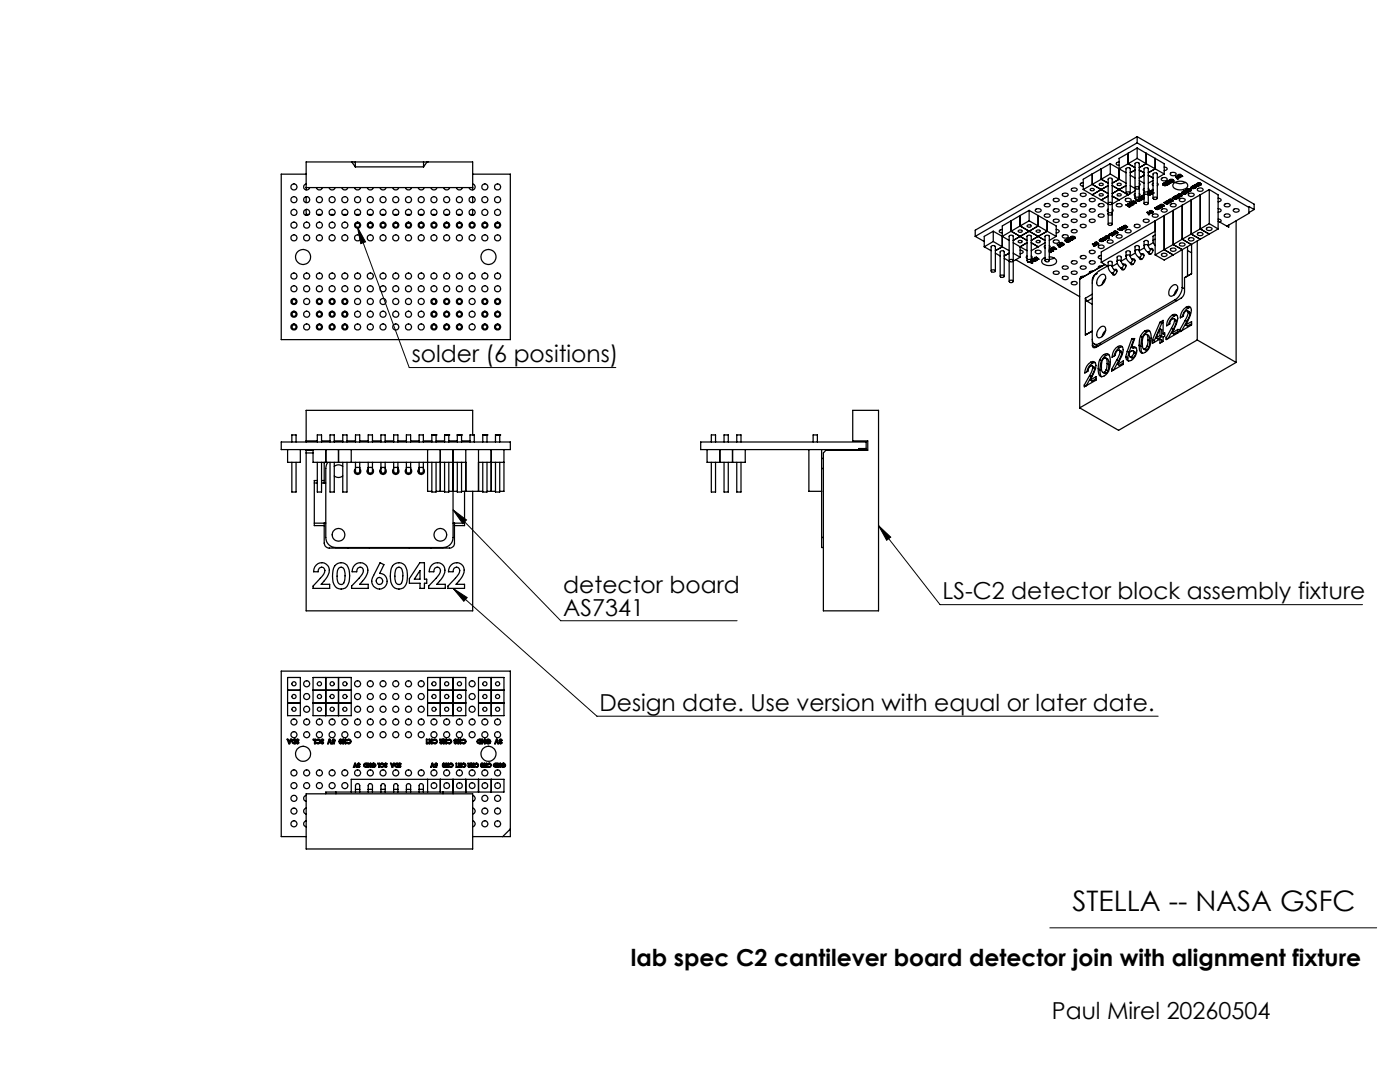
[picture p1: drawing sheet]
<svg xmlns="http://www.w3.org/2000/svg" width="279mm" height="216mm" viewBox="0 0 279 216" stroke-linecap="round" stroke-linejoin="round" font-family="sans-serif">
<defs><g id="words">
<text font-size="5.6" x="214" y="181.8">STELLA -- NASA GSFC</text>
<g font-size="4.7">
<text x="82.2" y="72.3">solder (6 positions)</text>
<text x="112.4" y="118.3">detector board</text>
<text x="188.1" y="119.6">LS-C2 detector block assembly fixture</text>
<text x="112.4" y="122.8">AS7341</text>
<text x="119.6" y="141.9">Design date. Use version with equal or later date.</text>
<text x="125.9" y="192.8">lab spec C2 cantilever board detector join with alignment fixture</text>
<text x="209.9" y="203.3">Paul Mirel 20260504</text>
</g>
</g></defs>
<g fill="none" stroke="#000" stroke-width=".25">
<path d="M61.1 36.7a.61 .61 0 0 0-.3 1 .61 .61 0 0 0 1-.3M61.1 34.7h-5v33.1h45.7v-33.1h-7.5M61.1 37.9v-5.6h33.2v5.6M61.1 39.3v1.1M61.1 37.4h33.2M63.1 37.4a.62 .62 0 0 0 .6 .5 .62 .62 0 0 0 .6-.5M65.7 37.4a.62 .62 0 0 0 .6 .5 .62 .62 0 0 0 .6-.5M68.2 37.4a.62 .62 0 0 0 .6 .5 .62 .62 0 0 0 .6-.5M70.2 32.3h.1M70.2 32.3l.7 1M70.8 37.4a.62 .62 0 0 0 .6 .5 .62 .62 0 0 0 .6-.5M70.9 33.3h13.6"/>
<path d="M70.9 32.3v1M73.3 37.4a.62 .62 0 0 0 .6 .5 .62 .62 0 0 0 .6-.5M75.8 37.4a.62 .62 0 0 0 .6 .5 .62 .62 0 0 0 .6-.5M78.4 37.4a.62 .62 0 0 0 .6 .5 .62 .62 0 0 0 .6-.5M80.9 37.4a.62 .62 0 0 0 .6 .5 .62 .62 0 0 0 .6-.5M83.5 37.4a.62 .62 0 0 0 .6 .5 .62 .62 0 0 0 .6-.5M84.5 32.3v1M85.2 32.3h.1M85.2 32.3l-.7 1M86 37.4a.62 .62 0 0 0 .6 .5 .62 .62 0 0 0 .6-.5M88.5 37.4a.62 .62 0 0 0 .6 .5 .62 .62 0 0 0 .6-.5M91.1 37.4a.62 .62 0 0 0 .6 .5 .62 .62 0 0 0 .6-.5"/>
<path d="M94.3 36.7a.61 .61 0 0 1 .4 1 .61 .61 0 0 1-1.1-.3M94.3 39.3v1.1M210.2 39.8a.7 .7 0 0 1 1.2 .2 .66 .66 0 0 1-.7 .3 .66 .66 0 0 1-.5-.5zM212 38.7a.71 .71 0 0 1 1.2 .2 .64 .64 0 0 1-.7 .3 .64 .64 0 0 1-.5-.5zM213.8 39.8l.5-.3 .6 .2a.58 .58 0 0 1-.4 .6 .58 .58 0 0 1-.7-.3zM213.8 37.7a.64 .64 0 0 1 .6-.2 .64 .64 0 0 1 .5 .4 .71 .71 0 0 1-1.1-.1zM215.6 38.7a.67 .67 0 0 1 1.1 .2 .61 .61 0 0 1-.6 .3 .61 .61 0 0 1-.5-.5zM216.2 36.4l-.4 .1-.2 .3 .3 .3h.3M216.2 37.8l1.8 1.1M217.4 39.8l.5-.3 .6 .2a.58 .58 0 0 1-.4 .6 .58 .58 0 0 1-.7-.3zM217.6 37.7a.43 .43 0 0 1 .4-.1 .43 .43 0 0 1 .4 .3 .42 .42 0 0 1-.5 .2 .42 .42 0 0 1-.3-.4zM218 34.7v2.1l1.8 1"/>
<path d="M218 34.7l-1.8 1.1v2M218 38.9l1.8 1M219.5 36.6l.3-.1 .4 .2a.39 .39 0 0 1-.4 .3 .39 .39 0 0 1-.4-.3zM219.5 38.7l.3-.1 .4 .2a.39 .39 0 0 1-.4 .3 .39 .39 0 0 1-.4-.3zM219.8 33.7v2.1M219.8 35.8l1.4 .7M219.8 37.8l1.4 .8M219.8 39.9l1.4 .8M219.8 35.8l-3.6 2M219.8 37.8l-1.8 1.1M221.2 37l-1.4 .8M221.2 39.1l-1.4 .8"/>
<path d="M221.6 34.7l1.7 1.1M221.6 34.7l-1.8 1.1M221.6 32.7l-3.6 2M221.6 32.7v2M221.6 32.7l1.7 1M222 37l1.3 .8M222 39.1l1.3 .8M223 36.7a.44 .44 0 0 1 .4-.2 .44 .44 0 0 1 .3 .4 .45 .45 0 0 1-.4 .1 .45 .45 0 0 1-.3-.3zM223 38.8a.44 .44 0 0 1 .4-.2 .44 .44 0 0 1 .3 .4 .45 .45 0 0 1-.4 .1 .45 .45 0 0 1-.3-.3zM223.3 32.3l-.4 .1-.2 .2 .2 .3 .4 .1M223.3 35.8l-1.3 .7M223.3 37.8l-1.3 .8"/>
<path d="M223.3 39.9l-1.3 .8M223.3 35.8l1.4 .7M223.3 37.8l1.6 .9M223.3 33.7l1.4 .8M224.7 39.7l.7-.1 .3 .3a.66 .66 0 0 1-.5 .4 .66 .66 0 0 1-.7-.4zM224.7 38.5v-4.8a.49 .49 0 0 1 .9 0v4.8M224.7 37l-1.4 .8M224.8 38.5a.42 .42 0 0 1 .4-.2 .42 .42 0 0 1 .3 .3 .43 .43 0 0 1-.4 .2 .43 .43 0 0 1-.3-.3zM224.9 38.7l.2 .2M225.1 30.6l-1.8 1v4.2M225.1 38.9l-1.8 1M225.1 30.6v2.1"/>
<path d="M225.1 32.7l-1.8 1M225.1 32.7l1.4 .7M225.6 37l.9 .6M225.6 35l.9 .5M226.5 38.6l-.2 .2 .2 .3M226.5 39.6v-6.9a.49 .49 0 0 1 .9 0v6.9M226.5 38.1l-1.4 .8M226.5 33.9l-.9 .6M226.6 37.4a.38 .38 0 0 1 .4-.2 .38 .38 0 0 1 .3 .5h-.6zM226.6 39.5a.38 .38 0 0 1 .4-.2 .38 .38 0 0 1 .3 .4l-.5 .1-.2-.1zM226.7 39.8v.1M226.7 39.9h.1"/>
<path d="M226.8 39.8l-.1 .1M226.9 39.8l.2 .3M226.9 39.8h.1M226.9 27.3v1.2M226.9 29.5v2.1M226.9 28.5l-32.3 18.7M226.9 28.5l22.3 12.9M226.9 27.3l-32.3 18.6v1.3M226.9 27.3l23.4 13.4v1.1M226.9 31.6l1.8 1.1M226.9 31.6l-1.8 1.1M226.9 29.5l1.8 1.1"/>
<path d="M226.9 29.5l-1.8 1.1M227.1 39.8l.1 .2h.2l-.1-.1M227.1 39.8h.1M227.3 39.9h.2v.2M227.3 39.9l.1 .1M227.4 38.6l.1 .2-.1 .3M227.4 36.5l.1 .3-.1 .2M227.4 39.7l.4 .2M227.4 39.6l.4 .3M227.4 33.9l.9 .6M227.4 36l.9 .5M227.5 39.9v.1"/>
<path d="M227.6 39.7h.1M227.6 39.7l.3 .1-.1 .1M227.7 39.5h.1M227.7 39.5l-.2 .1-.1-.1M227.7 39.5l-.2-.2 .7 .3-.1 .1M227.8 39.9h.1M227.9 39.5h.1M227.9 39.5l-.3 .2M227.9 39.5l.2 .2M228.1 39.1h.1M228.1 39.7h.1M228.3 38.9l-.4 .1-.1 .2 .3-.1"/>
<path d="M228.3 39l-.2 .1M228.3 37.6l-.2 .2 .2 .3M228.3 39.4h-.1l.1 .1M228.3 35l-.9 .5M228.4 38.5a.42 .42 0 0 1 .4-.2 .42 .42 0 0 1 .3 .3 .43 .43 0 0 1-.4 .2 .43 .43 0 0 1-.3-.3zM228.7 32.7l-1.3 .7M228.7 30.6v2.1M228.7 32.7l3.6 2M228.7 30.6l1.8 1M229.2 37.6l.1 .2-.1 .3M229.2 38.7h.1M229.2 38.5h.1"/>
<path d="M229.2 38.3l.4 .1 .2-.1M229.2 38.3l.6 .4M229.2 35l.9 .5M229.3 38.7l-.1 .1M229.4 38.7v.1M229.5 38.9h-.4h.4M229.5 38.9h.1M229.6 38.8l-.1 .1M229.6 38.8h-.4M229.7 38.5h.1M229.7 38.5l.2 .1-.1 .1M229.8 38.3h.1"/>
<path d="M229.8 38.3l-.3-.2h.1l.5 .3M229.8 38.7h.1M229.9 38.4l-.2 .1M229.9 38.3l.2 .2M229.9 38.3v.1M230.1 37.9l-.1 .2M230.1 37.9h.1M230.1 38.5h.1M230.1 37.8l-.2 .1-.1 .2h.2M230.1 36.5l-.2 .3 .2 .2M230.1 39.6v-4.9a.49 .49 0 0 1 .9 0v4.9M230.1 36l-.9 .5"/>
<path d="M230.2 39.5a.42 .42 0 0 1 .4-.2 .42 .42 0 0 1 .3 .4 .43 .43 0 0 1-.4 .1 .43 .43 0 0 1-.3-.3zM230.5 31.6l1.8 1.1v2M230.5 31.6v2.1l-1.3 .8M231 36.5l.1 .3-.1 .2M231.8 35.6a.68 .68 0 0 1 1.1 .2 .74 .74 0 0 1-1.2-.1zM232 36.7l.4-.2 .6 .3-.1 .1M232.1 36.8l.1 .1M232.2 36.9l.3 .1 .4-.1M232.2 36.9h.1M232.3 36.7l-.1 .1M232.3 36.7h-.1a.29 .29 0 0 0 .2 .2 .29 .29 0 0 0 .4-.1M232.3 36.7h.1"/>
<path d="M232.3 33.3l.4 .1 .2 .3-.2 .3h-.4M232.3 34.7l-1.3 .8M232.4 36.6h.1M232.4 36.6l-.1 .1M232.4 36.6l.4 .2M232.8 36.8h.1M232.8 36.4h.1M232.8 36.4l.5 .3-.1 .1M232.8 36.4l.7 .1M232.9 36.9h.1M233.2 36.8h.1M233.3 36l.1 .2"/>
<path d="M233.3 36.4h.1M233.3 36.4l-.4-.2 .1-.1 .6 .4h-.1M233.3 36.4h-.8l.7 .4M233.4 36.2h.1M233.5 39.9l-.1 .1M233.5 39.9h.4M233.5 36.2h.1M233.5 39.8l.4 .1M233.5 39.8l-.1 .2M233.5 39.8v.1M233.5 35.9v.2h.3l-.3 .1M233.5 35.9h.5"/>
<path d="M233.5 35.9v.1M233.5 35.9h.1M233.5 36.5h.1M233.6 34.6a.66 .66 0 0 1 1.1 .2 .63 .63 0 0 1-.6 .3 .63 .63 0 0 1-.5-.5zM233.8 36l-.3 .2M233.9 39.9v.1l-.3 .2M233.9 39.9v.1M233.9 39.9h.1M233.9 36.3h.1M234 35.9l.1 .2-.4 .1v.1h.2M234 35.9l.1 .2M234 35.9h.1"/>
<path d="M234 39.4l.1 .1M234.1 39.9a.49 .49 0 0 0-.9 .1h.2M234.1 39.5h-.1l.4-.3 .1 .5 .1-.2M234.1 39.5h.1M234.1 40l-.1 .1M234.1 36.2l-.2 .1M234.1 36.2h.1M234.2 36l-.1 .2M234.2 36a.51 .51 0 0 0-.4-.2 .51 .51 0 0 0-.5 .3l.1 .1M234.3 39.5l.1 .2M234.3 36.5a2.11 2.11 0 0 1 2.7 .2v.2a1.29 1.29 0 0 1-1.6 1l-1.1-.4-.2-.4zM234.3 39.4h.1"/>
<path d="M234.3 39.5h.1M234.3 39.4l-.2 .1M234.3 39.4v.1M234.4 39.7h.3M234.4 39.7h.1M234.5 39.2l.5 .3M234.5 36.4l.9 .3 1.2-.3M234.6 39.5h.2l-.1 .2M234.6 39.5l.1 .1M234.7 39.7h.1M234.8 35.3h.1M234.8 39.5l-.1 .2"/>
<path d="M234.8 35.3l.3 .3-.1 .1M234.8 35.3l.6 .2M234.8 35.3l.6 .1M234.9 39.3h.1M234.9 39.3l.2 .2h-.1M235 35.7h.1M235 39.2h.1M235 39.5h.1M235 39.2l-.3-.2 .7 .3h-.1M235 39.2h-.6l.6 .3M235.1 34.9l.1 .2M235.1 39.2h.1"/>
<path d="M235.1 39.2l-.2 .1M235.1 39.2l.2 .1M235.2 35.1h.2M235.2 35.1h.1M235.3 38.8l-.3 .1a.5 .5 0 0 1 .9 0M235.3 38.8h.4M235.3 38.8h.1M235.3 34.9v.1h.4M235.3 34.9h.2M235.3 34.9v.1M235.3 34.9h.1M235.3 39.3h.1"/>
<path d="M235.4 39.8l.5-.3 .6 .2a.58 .58 0 0 1-.5 .6 .58 .58 0 0 1-.6-.3zM235.4 35.2h.1M235.4 35.1l.1 .1M235.4 35.1h.1M235.4 35.4v.1M235.5 34.9l.1-.1h-.4v.3M235.5 35.2h.4M235.5 34.9h.1M235.5 35.2h.1M235.5 35.4l-.8-.3-.1 .1 .4 .5M235.5 35.4l-.1 .1M235.5 35.4h-.1"/>
<path d="M235.7 38.8v.2l-.3 .2 .4-.1M235.7 35l-.1 .2 .2-.1M235.7 35l-.1 .1M235.7 38.8v.1M235.7 38.8h.1M235.8 35.1h.1M235.8 35.1h.1v.1M235.8 39.1h.1M235.9 38.9l-.1 .2M235.9 35.2h-.4M235.9 35.2h.1M235.9 38.4v.1"/>
<path d="M235.9 38.5l.3 .1M235.9 38.5h.3v.2M235.9 38.5h.1M236 38.4v.1h.4M236 38.4h.2M236 38.3v.1M236.2 38.4l.1-.1h-.4v.2M236.2 38.7h.3M236.2 38.7h.1M236.2 38.3v.1M236.3 38.1l.5 .4M236.4 38.5l-.1 .1 .1-.1"/>
<path d="M236.4 38.5l-.1 .1M236.4 38.5h.1v.2M236.4 38.5l.1 .1M236.5 38.6h.1M236.5 38.7h.1M236.7 38.3l.2 .1-.1 .1M236.8 38.1h.1M236.8 38.5h.1M236.8 38.1l-.6 .1 .6 .3M236.8 38.1l-.3-.1 .1-.1 .6 .3-.1 .1M236.9 38.2h.1M236.9 38.2l-.2 .1"/>
<path d="M236.9 38.2l.2 .1M237.1 37.8l-.3 .1a.41 .41 0 0 1 .5-.3 .41 .41 0 0 1 .3 .4v.1M237.1 37.8h.4M237.1 37.8h.1M237.1 38.3h.1M237.2 38.7a.67 .67 0 0 1 1.1 .2 .61 .61 0 0 1-.6 .3 .61 .61 0 0 1-.5-.5zM237.5 37.8v.2l-.3 .1h.4M237.5 37.8v.1M237.5 37.8h.1M237.6 38.1h.1M237.7 37.9l-.1 .2M237.7 37.4l.3-.3 .6 .4h-.2"/>
<path d="M237.7 37.5h.1M237.7 39.9v6.8l1.8 1M237.7 39.9l-1.8 1.1M237.8 37.5l.3 .1 .3-.1M237.8 37.5h.1M237.9 37.3l-.1 .1M237.9 37.3a.29 .29 0 0 0 .5 .2M237.9 37.3h.1M238 37.3h.1M238 37.3h-.1M238 37.3l.4 .2M238.4 37.5h.1"/>
<path d="M238.4 37.1h.1M238.4 37.1l.4 .2-.1 .1M238.4 37.1l.7 .1M238.5 36.9l.4 .2M238.7 37.4h.1M238.8 36.7l.2 .2M238.9 37.1h.1M238.9 37.1l-.4-.2 .1-.1 .5 .4M238.9 37.1l-.8-.1 .6 .4M239 37.7a.64 .64 0 0 1 .6-.2 .64 .64 0 0 1 .5 .4 .71 .71 0 0 1-1.2-.1zM239 36.9l-.1-.1a.39 .39 0 0 1 .4-.3 .39 .39 0 0 1 .3 .3v.1M239 36.9h.1"/>
<path d="M239 36.6v.2l.3-.1-.3 .2M239 36.6h.5M239 36.6v.1M239 36.6h.1M239.1 37.2h.1M239.4 37h.1M239.5 36.6v.2l-.3 .1 .2 .1M239.5 36.6v.2M239.5 36.6h.1M239.5 38.9v6.8M239.5 38.9l-1.8 1M239.6 36.9l-.2 .1"/>
<path d="M239.6 36.9h.1M241.3 37.8v6.8M241.3 37.8l-1.8 1.1M241.3 37.8l1.8 1.1v6.8M243.1 39.5l.6 .4-.1 .2-.5 .2M61.1 41.8v1.2M61.1 42.8h.5M63.3 42.8h.9M65.9 42.8h.8M68.4 42.8h.9M70.9 42.8h.9M73.5 42.8h.8"/>
<path d="M76 42.8h.9M78.6 42.8h.8M81.1 42.8h.9M83.6 42.8h.9M86.2 42.8h.8M88.7 42.8h.9M91.3 42.8h.8M93.8 42.8h.5M94.3 41.8v1.2M194.6 47.2l1.8 1M196.4 49.2l1.4 .8M197.8 54.1v-4.9a.49 .49 0 0 1 .8 0v4.9"/>
<path d="M197.9 53.9l.3-.1 .4 .2a.39 .39 0 0 1-.4 .3 .39 .39 0 0 1-.4-.3zM198.2 46.1l-1.8 1.1v2M198.2 46.1v2.1M198.2 48.2l-1.8 1M198.2 46.1l1.8 1.1M198.2 48.2l1.8 1M198.6 50.5l1 .6M199.6 55.1v-4.8a.46 .46 0 0 1 .8 0v4.8M199.7 55l.5-.1 .2 .1a.4 .4 0 0 1-.4 .4 .4 .4 0 0 1-.4-.4zM200 45.8l-.4 .1-.2 .2 .1 .3 .5 .1M200 49.2l-1.4 .8M200 49.2l1.4 .8"/>
<path d="M200 47.2l1.4 .8M200.4 51.5l1 .6M201.4 56.2v-9a.46 .46 0 0 1 .8 0v9M201.4 50.5l-1 .6M201.4 56.1a.36 .36 0 0 1 .5-.2 .36 .36 0 0 1 .2 .4h-.6zM201.5 51.8h.3l.4 .1a.37 .37 0 0 1-.4 .3 .37 .37 0 0 1-.4-.3zM201.8 44.1l-1.8 1v4.1M201.8 44.1v2M201.8 46.1l1.8 1.1M201.8 46.1l-1.8 1.1M202.2 50.5l1.4 .8M202.2 48.4l1.4 .8"/>
<path d="M202.7 51.8l12.8 7.4M203.2 48.1a.42 .42 0 0 1 .5-.2 .42 .42 0 0 1 .3 .4 .43 .43 0 0 1-.5 .2 .43 .43 0 0 1-.3-.4zM203.2 46a.38 .38 0 0 1 .5-.2 .38 .38 0 0 1 .2 .5l-.5 .1-.2-.2zM203.6 49.9l.6 .3-.1 .3-.5 .1M203.6 43v2.1M203.6 49.2v2.1M203.6 51.3l-1.4 .8M203.6 47.2l-1.4 .8M203.6 47.2l1.4 .8M203.6 49.2l1.4 .8M203.6 45.1l1.8 1M203.6 45.1l-1.8 1"/>
<path d="M203.6 43l-1.8 1.1M205 51.1l-.2 .2 .2 .3M205 52v-4.8a.49 .49 0 0 1 .8 0v4.8M205 48.4l-1.4 .8M205 45a.42 .42 0 0 1 .4-.2 .42 .42 0 0 1 .4 .4 .43 .43 0 0 1-.5 .2 .43 .43 0 0 1-.3-.4zM205 51.9a.42 .42 0 0 1 .4-.2 .42 .42 0 0 1 .4 .4 .43 .43 0 0 1-.5 .2 .43 .43 0 0 1-.3-.4zM205.1 52.2l.9 .3M205.4 46.1l-1.8 1.1M205.4 42v2.1M205.4 42l1.8 1M205.4 44.1l1.8 1M205.4 44.1l-1.8 1"/>
<path d="M205.4 42l-1.8 1M205.4 46.1l1.8 1.1M205.5 52.2h.1M205.5 52.2l.3 .1M205.6 52.2h-.1M205.7 52.2l.1 .1M205.8 51.1l.2 .2-.2 .3M205.8 52.1l.3 .3-.1 .1M205.8 48.4l1.4 .8M205.8 52.3h.1M205.9 51.9l.3-.3 .7 .3-.2 .1M205.9 51.9l.2 .1"/>
<path d="M205.9 51.8v.1M206 52.5h.1M206.1 52h.1M206.2 51.7l-.1 .2M206.2 51.7l-.1 .1a.33 .33 0 0 0 .6 .1M206.2 51.7h.1M206.2 51.7l.5 .2M206.4 51.5l.1 .1M206.5 51.6h.2M206.5 51.6h.1M206.6 51.5l.6 .1v.2M206.6 51.4v.1"/>
<path d="M206.6 51.4h.2M206.6 51.4h.1M206.7 51.9h.1M206.7 52h-.6M206.7 51.6h.2M206.7 51.6h.1M206.7 52h.1M206.8 50l.4-.1 .5 .2a.55 .55 0 0 1-.3 .6 .55 .55 0 0 1-.7-.2l-.1-.2zM206.8 41.7l.4-.1 .5 .2a.55 .55 0 0 1-.3 .6 .55 .55 0 0 1-.7-.2l-.1-.2zM206.8 46a.38 .38 0 0 1 .5-.2 .38 .38 0 0 1 .2 .5l-.5 .1-.2-.2zM206.8 48.1a.42 .42 0 0 1 .4-.2 .42 .42 0 0 1 .4 .4 .43 .43 0 0 1-.5 .2 .43 .43 0 0 1-.3-.4zM206.8 51.4l.1-.1-.4 .1v.2"/>
<path d="M206.8 51.4h.1M206.9 51.6h.1M206.9 51.6h-.2M207 51.6h.1M207.1 51.6v.1M207.1 51.7l-.2 .1h.3M207.1 51.6h.1M207.2 51.8h-.3M207.2 51.8h.1M207.2 49.2l-1.4 .8M207.2 43v2.1M207.2 45.1l-1.8 1"/>
<path d="M207.2 47.2l-1.4 .8M207.2 45.1l1.8 1M207.2 43l1.8 1.1M207.2 47.2l1.4 .8M207.3 51.6l-.1 .2M208.4 51.5l.2 .1M208.5 42.9a.66 .66 0 0 1 1.1 .2 .74 .74 0 0 1-1.2-.1zM208.6 49l-.2 .2 .2 .3M208.6 40.7l.6-.1 .4 .3a.66 .66 0 0 1-.6 .4 .66 .66 0 0 1-.6-.4zM208.6 52v-4.8a.49 .49 0 0 1 .8 0v4.8M208.6 48.4l-1.4 .8M208.7 51.8h.3l.4 .1a.4 .4 0 0 1-.4 .3 .4 .4 0 0 1-.4-.3z"/>
<path d="M209 44.1l1.8 1v2.1M209 46.1l-1.8 1.1M209 44.1v2M209 46.1l1.8 1.1M209.4 51.3a1.21 1.21 0 0 1 1.5 .9 1.86 1.86 0 0 1-2.8 .4l-.2-.4 .1-.4 .6-.4M209.4 49l.2 .2-.2 .3M209.4 49.7l.4-.1 .4 .3M209.4 50.3l.2 .1M209.4 50.2l.3 .1-.1 .1M209.5 49.8l-.1 .1M209.5 49.8h.5M209.5 49.8h.1"/>
<path d="M209.6 50.4h.1M209.9 49.5l.1 .1M210 49.8v.2l-.3 .2 .4-.1M210 49.8v.1M210 49.8h.1M210 49.6h.2M210 49.6h.1M210.1 50.1h.1M210.1 49.5h.1M210.1 49.4l.6 .2v.1M210.1 49.4h.2M210.1 49.4v.1"/>
<path d="M210.2 54.3a.68 .68 0 0 1 1.2 .2 .74 .74 0 0 1-1.2-.1zM210.2 48a.7 .7 0 0 1 1.2 .3 .74 .74 0 0 1-1.2-.1zM210.2 43.9a.71 .71 0 0 1 1.2 .2 .64 .64 0 0 1-.7 .3 .64 .64 0 0 1-.5-.5zM210.2 41.8a.71 .71 0 0 1 1.2 .3 .64 .64 0 0 1-.7 .2 .64 .64 0 0 1-.5-.5zM210.2 49.9l-.1 .2M210.2 49.6h.2M210.2 49.6h.1M210.3 49.4l.1-.1-.4 .1v.2M210.3 49.4h.1M210.4 49.6h-.2M210.4 49.6h.1M210.4 51.5l-1 .3"/>
<path d="M210.5 49.6h.1M210.6 49.6l-.2 .2 .3-.1M210.6 49.6h.1M210.7 49.7h.1M210.7 49.6v.1M210.8 45.8l.4 .1 .2 .2-.3 .3-.3 .1M210.8 47.2l-1.4 .8M211 48.8l.4 .5M211.2 48.9l.3 .3-.1 .1M211.2 48.9l.7 .1M211.4 49.3h.1M211.6 48.5v.2"/>
<path d="M211.6 48.7h.5M211.6 48.7h.1M211.7 48.5v.1h.2M211.7 48.5h.1M211.9 48.5h-.2M211.9 48.5l.1-.1a.24 .24 0 0 0-.3 0 .24 .24 0 0 0-.1 .3M211.9 48.5h.1M211.9 49h.1M211.9 49h.1l-1-.2 .4 .5M211.9 48.6h.1M212 48.5v.1M212 48.5l-.1 .1"/>
<path d="M212 48.5l.4 .3-.3 .1M212 55.3a.71 .71 0 0 1 1.2 .2 .64 .64 0 0 1-.7 .3 .64 .64 0 0 1-.5-.5zM212 53.2a.7 .7 0 0 1 1.2 .3 .66 .66 0 0 1-.7 .2 .66 .66 0 0 1-.5-.5zM212 47a.71 .71 0 0 1 1.2 .2 .64 .64 0 0 1-.7 .3 .64 .64 0 0 1-.5-.5zM212 44.9a.71 .71 0 0 1 1.2 .3 .64 .64 0 0 1-.7 .2 .64 .64 0 0 1-.5-.5zM212 42.9a.7 .7 0 0 1 1.2 .2 .74 .74 0 0 1-1.2-.1zM212 40.8a.68 .68 0 0 1 1.2 .2 .74 .74 0 0 1-1.2-.1zM212.1 48.7h.1M212.1 48.7l.1 .1M212.1 48.9h.1M212.2 48.8h.1M212.2 48.8l-.2 .1h.1"/>
<path d="M212.5 47.9l.2 .3M212.7 48h.1M212.7 48l.4 .2-.1-.2M212.7 48.2l-.2-.2a.22 .22 0 0 1 .1-.2 .22 .22 0 0 1 .3 0l.4 .2v.3M212.7 48.2l.6 .1M212.7 47.9l.3 .1M212.7 47.9v.1M212.7 48.2h.1M212.7 47.9h.1M212.9 47.7l.7 .4M212.9 47.7l.7 .3M213 48l.2 .2"/>
<path d="M213 48h.1M213.3 48.3h.1M213.3 47.5l.2 .2M213.4 47.9l.3 .1M213.4 47.8v.1M213.5 47.7h.1M213.5 47.7l-.2-.2 .1-.1 .6 .4-.1 .1M213.5 47.7l-.2 .1-.4-.1M213.6 48v.1M213.6 47.7h.1M213.6 47.7l-.2 .2M213.6 47.7l.3 .2"/>
<path d="M213.7 48l-.1 .1M213.7 48h-.1M213.8 56.4a.64 .64 0 0 1 .6-.3 .64 .64 0 0 1 .5 .5 .71 .71 0 0 1-1.1-.1zM213.8 54.3a.64 .64 0 0 1 .6-.3 .64 .64 0 0 1 .5 .5 .71 .71 0 0 1-1.1-.1zM213.8 52.2a.67 .67 0 0 1 1.1 .2 .62 .62 0 0 1-.6 .3 .62 .62 0 0 1-.5-.5zM213.8 46a.64 .64 0 0 1 .6-.2 .64 .64 0 0 1 .5 .4 .71 .71 0 0 1-1.1-.1zM213.8 43.9a.67 .67 0 0 1 1.1 .2 .62 .62 0 0 1-.6 .3 .62 .62 0 0 1-.5-.5zM213.8 41.8a.67 .67 0 0 1 1.1 .3 .62 .62 0 0 1-.6 .2 .62 .62 0 0 1-.5-.5zM213.9 47.3l-.1 .1h-.2a.47 .47 0 0 1 .5-.3 .47 .47 0 0 1 .4 .4l-.1 .1M213.9 47.3h.4M213.9 47.3l-.3 .1M213.9 47.3h.1"/>
<path d="M213.9 47.9h.1M214 47.8l-.1 .1M214.3 47.3l.1 .1-.4 .3 .4-.1M214.3 47.3l.1 .1M214.3 47.3h.1M214.4 47.6l-.4 .1M214.4 47.6h.1M215.5 55.7l5-2.9zM215.5 55.7v25.7M215.6 53.2a.66 .66 0 0 1 1.1 .3 .63 .63 0 0 1-.6 .2 .63 .63 0 0 1-.5-.5zM215.6 51.2a.64 .64 0 0 1 .6-.3 .64 .64 0 0 1 .5 .5 .71 .71 0 0 1-1.1-.1zM215.6 44.9a.67 .67 0 0 1 1.1 .3 .61 .61 0 0 1-.6 .2 .61 .61 0 0 1-.5-.5z"/>
<path d="M215.6 42.9a.66 .66 0 0 1 1.1 .2 .71 .71 0 0 1-1.1-.1zM215.6 40.8a.64 .64 0 0 1 .6-.2 .64 .64 0 0 1 .5 .4 .71 .71 0 0 1-1.1-.1zM216.4 55.1a.5 .5 0 0 0-.5 0 .5 .5 0 0 0-.3 .5M216.6 59.5v7.4M216.6 59.5l.4 .6M217.4 52.2a.67 .67 0 0 1 1.1 .2 .61 .61 0 0 1-.6 .3 .61 .61 0 0 1-.5-.5zM217.4 50.1a.67 .67 0 0 1 1.1 .2 .61 .61 0 0 1-.6 .3 .61 .61 0 0 1-.5-.5zM217.4 43.9a.67 .67 0 0 1 1.1 .2 .61 .61 0 0 1-.6 .3 .61 .61 0 0 1-.5-.5zM217.4 41.8a.67 .67 0 0 1 1.1 .3 .61 .61 0 0 1-.6 .2 .61 .61 0 0 1-.5-.5zM218 58.7l-1.4 .8M218 59.5l-1 .6M218 55.8v.3"/>
<path d="M218 55.8h.1M218.2 54.1l-.6 .1-.2 .3M218.2 48.8h.1M218.2 48.8l.3 .3h-.1M218.2 48.8l.6 .1M218.4 49.1h.1M218.5 48.4v.2M218.5 48.6h.3M218.5 48.6h.1M218.7 48.5h.3M218.7 48.4v.1M218.7 48.4h.1"/>
<path d="M218.7 48.4l-.1 .1M218.7 54.6h.1M218.7 54.6a1.6 1.6 0 0 0-.7 1.2M218.8 48.6v.1M218.8 48.9h.1M218.8 48.9l.1-.1-.8-.2-.1 .1 .4 .4M218.8 48.6h.1M218.8 48.4h.1h-.4v.2M218.8 48.7h.3M218.8 48.4h.1M218.8 48.7h.1M219 48.5l-.1 .1h.1"/>
<path d="M219 48.5l-.1 .1M219 48.6l.1-.1v.2M219 48.6h.1M219.1 48.6h.1M219.1 48.7h-.3M219.1 48.7h.1M219.2 49.1a.64 .64 0 0 1 .6-.2 .64 .64 0 0 1 .5 .4 .67 .67 0 0 1-1.1-.1zM219.2 42.9a.66 .66 0 0 1 1.1 .2 .71 .71 0 0 1-1.1-.1zM219.2 40.8a.64 .64 0 0 1 .6-.2 .64 .64 0 0 1 .5 .4 .71 .71 0 0 1-1.1-.1zM219.4 47.9l.3-.2 .6 .3-.2 .1M219.4 48l.1 .1M219.5 55a.66 .66 0 0 1 .9-.2 .66 .66 0 0 1 .2 1 1.36 1.36 0 0 1-1.5 1.2 1.46 1.46 0 0 1 .4-2z"/>
<path d="M219.5 48.1h.6M219.5 48.1h.1M219.6 47.8l-.1 .2M219.6 47.8v.1a.28 .28 0 0 0 .2 .2 .28 .28 0 0 0 .3-.1M219.6 47.8h.1M219.7 47.8l.4 .2M219.7 47.8h-.1M219.7 47.8h.1M219.8 51l-.4 .1-.2 .2 .1 .2 .5 .1M219.8 52.4l1.4 .8M220 53.1h-.6l-.2 .4M220.1 47.7l.4 .2h-.1"/>
<path d="M220.1 47.7l.6 .1M220.1 47.7h.6M220.1 48.1h.1M220.2 48l-.1 .1M220.4 47.9h.1M220.5 47.3l.1 .1M220.6 47.7l-.4-.3 .6 .3-.1 .1M220.6 47.7l-.8-.1 .6 .3M220.6 47.6v.1M220.6 47.4a.39 .39 0 0 1 .4-.3 .39 .39 0 0 1 .3 .3l-.1 .1M220.6 47.4h.1M220.6 47.4l.1 .1"/>
<path d="M220.7 47.5h.1M220.7 55.6l-.5 .4-.2 .8M220.7 47.2v.1h.2l-.2 .2M220.7 47.2h.5M220.7 47.2v.1M220.7 47.2h.1M220.7 47.7v.1M221 53.1l-1.6 .9a2.97 2.97 0 0 0-1.4 2.5v11.2a.85 .85 0 0 0 .4 1 .85 .85 0 0 0 1-.2M221.1 47.6h.1M221.1 47.9h.7l.3 .3a.63 .63 0 0 1-.5 .4 .63 .63 0 0 1-.6-.4zM221.1 41.7l-.1 .4 .2 .1M221.2 53.2l.1 .7 .6 .6"/>
<path d="M221.2 47.2v.2l-.3 .2h.2M221.2 47.2v.1M221.2 47.2h.1M221.2 53.2v-.8a.46 .46 0 0 1 .8 0v.8M221.2 44.8v-9a.46 .46 0 0 1 .8 0v9M221.2 53.2a.49 .49 0 0 1 .8 0M221.2 40.5a.42 .42 0 0 1 .4-.1 .42 .42 0 0 1 .3 .3 .42 .42 0 0 1-.4 .2 .42 .42 0 0 1-.3-.4zM221.2 42.6a.36 .36 0 0 1 .5-.2 .36 .36 0 0 1 .2 .5h-.6zM221.2 44.7a.36 .36 0 0 1 .4-.2 .36 .36 0 0 1 .3 .4l-.5 .1zM221.2 47.5l-.1 .1M221.2 47.5h.1M221.2 46.8l.1 .1"/>
<path d="M221.2 46.8l.3-.1 .6 .3-.1 .1M221.2 46.8h.1M221.3 46.8v.1M221.4 47.3l-.2 .2M221.5 46.8h.1M221.5 46.8l-.2 .1M221.5 46.8l.5 .3M221.5 46.8h-.2M221.9 54.5l.6 .3M221.9 46.5l-.1 .2M221.9 46.5h.4M221.9 46.5l-.1 .1"/>
<path d="M221.9 46.5h.1M222 53.2l.3 .6M222 41.7l.1 .2-.1 .3M222 47v.1M222.3 46.2l.1 .1M222.3 46.5l.1 .2-.3 .2 .3-.1M222.3 46.5l.1 .1M222.3 53.8a.48 .48 0 0 1-.4 .7M222.3 53.8l.6 .3M222.3 46.5h.1M222.4 46.4h.1M222.4 46.3l.1 .1"/>
<path d="M222.4 46.3v.1M222.4 46.2h.1M222.4 53.8l.3-.1a.66 .66 0 0 1 .1 .8 .66 .66 0 0 1-.7 .4l-.1-.4M222.4 46.8h.1M222.5 46.2l.5 .2v.1M222.5 46.2h-.1M222.5 46.2h.1M222.5 46.4h.2M222.5 46.6a.49 .49 0 0 0-.8 .1l.1-.1M222.5 46.6l-.1 .2zM222.5 46.4h.1M222.6 46.2h-.1"/>
<path d="M222.6 46.2l-.2-.1v.3M222.6 46.2h.1M222.7 46.4h.1M222.8 47a.67 .67 0 0 1 1.1 .2 .72 .72 0 0 1-1.2 0zM222.8 40.8a.64 .64 0 0 1 .6-.2 .64 .64 0 0 1 .5 .4 .74 .74 0 0 1-1.2-.1zM222.8 46.4h-.1M222.8 46.4h.1M222.8 46.4l-.1 .1h.3M222.9 46.4h.1M223 52.1v.5l.7 .8M223 46.5h.1M223 52.1v-.8a.46 .46 0 0 1 .8 0v.8"/>
<path d="M223 52.1a.46 .46 0 0 1 .8 0M223 52.6l-1 .6M223 46.4v.1M223 45.8l.8 .2M223.4 45.8h.1M223.4 45.8l.3 .1M223.6 45.6h.1M223.6 45.6v-.1l.2 .5M223.6 45.6l-.6 .2 .8 .2M223.6 45.7h.1M223.6 45.7l.1 .2M223.6 45.7l-.2 .1"/>
<path d="M223.7 53.4l.6 .4M223.7 45.9h.1M223.8 52.1l.3 .6M223.8 45.4l.3-.2 .5 .3-.1 .1M223.8 45.5l.1 .1M223.8 53.5v.1M223.8 46h.1M223.9 45.6l.3 .1 .3-.1M223.9 45.6h.6M223.9 45.6h.1M223.9 45.9l-.1 .1M224 45.3l-.1 .1"/>
<path d="M224 45.3l-.1 .1 .1 .1h.4M224 45.3h.1M224.1 45.3h.1M224.1 45.3l.3 .2M224.1 45.3h-.1M224.1 52.7a.49 .49 0 0 1-.4 .7M224.1 52.7l.6 .4M224.2 52.8l.3-.1a.67 .67 0 0 1 .1 .8 .67 .67 0 0 1-.7 .3l-.1-.2M224.3 45.1v.1M224.3 45.2h.2M224.3 45.2h.1M224.4 45.1h.1"/>
<path d="M224.4 45.1l.5 .1h.1l-.1 .2M224.4 45.5h.1M224.5 45.2h.1M224.5 45.6h.1M224.6 45l-.2 .1M224.6 45h-.2l-.1 .1v.1M224.6 45h.1M224.6 45.2h.2M224.6 45.2h.1M224.7 51.1l.2 .7 .6 .6M224.7 45.9l.7-.1 .3 .3a.66 .66 0 0 1-.5 .4 .66 .66 0 0 1-.7-.4zM224.7 51.1v-.8a.49 .49 0 0 1 .9 0v.8"/>
<path d="M224.7 51.1a.49 .49 0 0 1 .9 0M224.7 40.9l.8 .3-.1 .1zM224.8 45.2v.1M224.8 45.2h.1M224.8 51.5l-1 .6M224.8 45.3l-.1 .1h.2M224.8 45.2l.1 .1M224.9 45.3h.1M224.9 45.3l-.2 .1M224.9 45.3v.1M225 45.2l-.1 .1M225.4 41.3h.1"/>
<path d="M225.4 40.5l.3 .1M225.5 52.4l.6 .3M225.6 51.1l.3 .6M225.6 40.9l.2 .1h-.1M225.7 40.6h.1M225.7 40.6l-.3-.1 .2-.1 .6 .4-.1 .1M225.7 40.6l-.2 .2-.4-.1 .6 .3M225.7 41h.1M225.8 40.7h.1M225.8 40.7l-.2 .2M225.8 40.7l.3 .2M225.8 41h-.1"/>
<path d="M225.9 51.7a.46 .46 0 0 1 0 .5 .46 .46 0 0 1-.4 .2M225.9 51.7l.6 .3M226 40.3v.1h-.2a.56 .56 0 0 1 .9 0M226 40.3h.5M226 40.3h.1M226 51.8l.3-.2a.66 .66 0 0 1 .1 .8 .66 .66 0 0 1-.7 .4l-.1-.3M226.1 40.9h.1M226.2 40.8l-.1 .1M226.5 40.3l.1 .1-.4 .2h.4M226.5 40.3l.1 .1M226.5 40.3h.1M226.5 50.1l.2 .6 .6 .7"/>
<path d="M226.5 44.8l.4-.1 .6 .2a.55 .55 0 0 1-.4 .6 .55 .55 0 0 1-.6-.2l-.2-.2zM226.5 50.1v-.9a.49 .49 0 0 1 .9 0v.9M226.5 50.1a.49 .49 0 0 1 .9 0M226.6 40.6h.1M226.6 50.5l-1 .6M226.7 40.4l-.1 .2M227.1 40.1h.4M227.1 40v.1M227.3 51.4l.6 .3M227.4 50.1l.2 .5 .7 .4M227.5 40v.1M227.7 50.7a.51 .51 0 0 1-.4 .7"/>
<path d="M227.8 50.7l.3-.1a.62 .62 0 0 1 .1 .8 .62 .62 0 0 1-.8 .2v-.2M228.3 49l.2 .7 .6 .6M228.3 43.8l.4-.1 .6 .2a.55 .55 0 0 1-.4 .6 .55 .55 0 0 1-.6-.2l-.2-.3zM228.3 49v-.8a.53 .53 0 0 1 .9 0v.8M228.3 40.6v-6.9a.49 .49 0 0 1 .9 0v6.9M228.3 49a.49 .49 0 0 1 .9 0M228.4 40.5a.44 .44 0 0 1 .4-.2 .44 .44 0 0 1 .3 .4 .45 .45 0 0 1-.4 .1 .45 .45 0 0 1-.3-.3zM228.4 49.5l-1 .5M229.1 50.3l.6 .4M229.1 42.4h.1M229.1 42.4l.3 .4h-.1M229.1 42.4l.6 .2"/>
<path d="M229.2 49l.3 .6M229.3 42.8h.1M229.4 42.1l.1 .2M229.5 42.3h.3M229.5 42.3h.1M229.5 49.6a.49 .49 0 0 1-.4 .7M229.5 49.6l.6 .4M229.6 42.1v.1h.2M229.6 42.1l-.1 .1M229.6 42.1h.1M229.6 49.7l.3-.1a.69 .69 0 0 1 .1 .7 .69 .69 0 0 1-.7 .4l-.1-.3M229.7 42.6h.1"/>
<path d="M229.7 42.6l.1-.1-.9-.1 .4 .4M229.7 42.1h-.1M229.7 42.1l.1-.1-.4 .1 .1 .2M229.7 42.1h.1M229.8 42.2h.1M229.8 42.2l.3 .1-.2 .2M229.8 42.5l-.1 .1M229.8 42.3h.1M229.9 42.3h-.1M229.9 42.3h.1M229.9 42.5h.1M229.9 42.3l-.1 .1 .1 .1"/>
<path d="M230 42.9a.67 .67 0 0 1 1.1 .2 .74 .74 0 0 1-1.2-.1zM230.1 48l.2 .7 .2 .3M230.2 48.4l-1 .6M230.5 41.5l.1 .2M230.5 46.9l-.3 .2-.1 .9M230.5 47.8l-.4 .2M230.5 50.9l1.8 1 1.8-1M230.5 44.1v6.8M230.5 46.1l-10.7 6.3M230.5 44.1l-10.7 6.2v2.1M230.6 41.7l.5 .1M230.6 41.5h.3"/>
<path d="M230.6 41.5h.1M230.6 41.7h.1M230.6 41.5l.2 .2h.3l-.2-.2M230.9 41.3l.5 .3M230.9 41.5l.2 .2M230.9 41.5h.1M231.1 41.8h.1M231.2 41.7l-.6-.3-.1 .1 .1 .2M231.3 41.4h.1M231.3 41.4l.2 .1-.1 .1M231.4 41.2h.1M231.4 41.6h.1"/>
<path d="M231.4 41.2l-.3-.1 .1-.1 .6 .4h-.1M231.4 41.2l-.6 .1 .6 .3M231.5 41.3l-.2 .1M231.5 41.3l.2 .1M231.5 41.3h.1M231.7 40.9l-.3 .1a.41 .41 0 0 1 .5-.3 .41 .41 0 0 1 .3 .4v.1M231.7 40.9h.4M231.7 40.9h.1M231.7 41.4h.1M231.8 41.8a.71 .71 0 0 1 1.1 .3 .64 .64 0 0 1-.6 .2 .64 .64 0 0 1-.5-.5zM231.8 50.7a.65 .65 0 0 1 1.1 .2 .61 .61 0 0 1-.6 .3 .61 .61 0 0 1-.5-.5zM232.1 40.9v.2l-.3 .1h.4"/>
<path d="M232.1 40.9v.1M232.1 40.9h.1M232.2 41.2h.1M232.3 40.4l.7 .3h-.1zM232.3 43v6.8M232.3 49.8l1.8 1.1M232.3 49.8l-1.8 1.1M232.3 43l-1.8 1.1M232.7 40.2l.5 .3M232.9 40.7h.1M233.1 40.4h.1M233.1 40.4l.2 .1"/>
<path d="M233.2 40.2l-.3-.2 .7 .3-.1 .1M233.2 40.2l-.2 .1-.4-.1 .6 .4M233.2 40.2h.1M233.2 40.5v.1M233.3 40.3h.1M233.3 40.5l-.1 .1M233.3 40.3l-.2 .1M233.3 40.3l.2 .1M233.3 40.5h-.1M233.5 40.4h.1M233.6 40.8a.64 .64 0 0 1 .6-.2 .64 .64 0 0 1 .5 .4 .71 .71 0 0 1-1.2-.1zM233.6 49.7a.65 .65 0 0 1 1.1 .2 .59 .59 0 0 1-.6 .3 .59 .59 0 0 1-.5-.5z"/>
<path d="M233.8 57.2l.2-.2a.63 .63 0 0 1 .8-.1 .63 .63 0 0 1 .2 .8 1.56 1.56 0 0 1-1.4 1.4 1.29 1.29 0 0 1 .2-1.9zM234 40.1l-.4 .1M234 40.1h.1M234.1 48.8l1.8 1M234.1 42v6.8M234.1 48.8l-1.8 1M234.5 59.8l-15.1 8.7M234.5 59.8l.3 .2M235 57.6l-.5 .6-.2 .7M235.4 48.6a.65 .65 0 0 1 1.1 .3 .68 .68 0 0 1-1.1-.1zM235.9 57.4a3.2 3.2 0 0 1-1.4 2.4M235.9 41l-3.6 2"/>
<path d="M235.9 47.7l1.8 1.1M235.9 41v6.7M235.9 49.8v7.6M235.9 47.7l-1.8 1.1M235.9 49.8l-1.8 1.1M235.9 57.4l.5 .2M236.4 55.4v2.9a1.6 1.6 0 0 1-.7 1.2l-17 9.8M237 49.2v5.9M237 50l.8 .4M237.3 47.5a.5 .5 0 0 1 .6-.1 .5 .5 0 0 1 .3 .5 .56 .56 0 0 1-.6 .2 .56 .56 0 0 1-.4-.5zM237.7 48.8l-1.8 1M237.8 48.8v5.8"/>
<path d="M237.8 54.6l-1.4 .8M238.9 48.1v19.7M239 46.6a.61 .61 0 0 1 1.1 .2 .7 .7 0 0 1-1.2-.1zM239.5 45.7l-3.6 2M239.5 45.7l1.8 1M239.5 47.7l-1.8 1.1M240.8 45.5a.61 .61 0 0 1 1.1 .3 .68 .68 0 0 1-1.2-.2zM241.3 46.7l-1.8 1M241.3 44.6l-1.8 1.1M241.3 44.6l1.8 1.1M243.1 41.6l.4 .1 .2 .2-.1 .3-.5 .1M243.1 43.7l.4 .1 .2 .2-.2 .3"/>
<path d="M243.1 45.7l-1.8 1M243.1 44.1l2.1 1.2v-.4M244.4 42.9a.66 .66 0 0 1 1.1 .2 .74 .74 0 0 1-1.2-.1zM244.5 40.7l.6-.1 .4 .3a.66 .66 0 0 1-.6 .4 .66 .66 0 0 1-.6-.4zM246.3 41.7l.4-.1 .5 .2a.55 .55 0 0 1-.3 .6 .55 .55 0 0 1-.7-.2l-.1-.2zM246.7 44.1v28.2M250.3 41.8l-1.1-.6v1.4l-4.3 2.5M250.3 41.8l-1.1 .6M216.4 76.8l.3 .2M216.6 66.9l1.4-.8zM217 60.1l1 .6M217.5 74.9l-1.1 1.9"/>
<path d="M217.5 74.9l.3 .2M217.6 75.8l1.2-.7v.7l-2.4 1.4v-.4M217.7 72.3a.6 .6 0 0 1 1 .2 3.4 3.4 0 0 1-.8 2.6l-.3 .7M217.7 72.3a2.5 2.5 0 0 0-1.2 2.1 1.58 1.58 0 0 0 .9-1.1l.5-.3 .2 .3M217.7 72.3l.3 .2M217.8 75.1l-1 1.9M217.9 73l.5 .3v.2M218 68.9a.44 .44 0 0 0 .2 .5 .44 .44 0 0 0 .5-.1M218 72.5a2.51 2.51 0 0 0-1.1 1.7M218 68.1v.8M218 68.9l.7 .4M218.1 73.3l-.2 .7-.4 .9"/>
<path d="M218.1 73.3l.3 .2M218.4 68.7l.7 .4M218.4 73.5l-.6 1.6M218.5 72.4l-.5 .1M218.8 75.6l-.9 .5-.3-.3M218.8 68.9v.4M219.2 73.6l.3 .2M219.4 68.5l.3 .2M219.5 71.8l-.3 1.8M219.5 71.8l.3 .2M219.5 65.4a.66 .66 0 0 1 .9-.2 .66 .66 0 0 1 .2 .9 1.36 1.36 0 0 1-1.5 1.2 1.46 1.46 0 0 1 .4-1.9zM219.5 73.8l.1 .9 .2 .5"/>
<path d="M219.8 72l-.3 1.8M220.1 74.3l.3 .2h.3M220.4 70.7a.6 .6 0 0 1 1 .2 4.1 4.1 0 0 1-.7 3.9 .86 .86 0 0 1-1.3 .1l-.2-1.3M220.4 70.7l-.5 .4-.4 .7M220.4 74.3l.3 .2M220.4 70.7l.3 .2M220.7 65.9l-.5 .5-.2 .8M220.7 71.4l.4 .2M220.7 70.9l-.4 .4-.5 .7M220.8 73.8l-.4 .5M220.8 73.8l.3 .2M220.9 72.5v-.8a.34 .34 0 0 0-.5-.3 2.71 2.71 0 0 0-.3 2.9h.3"/>
<path d="M220.9 72.5l-.1 1.3M220.9 72.5l.4 .2M221 71.6l.2 .3 .1 .8M221.1 74l-.4 .5M221.3 70.8l-.6 .1M221.3 72.7l-.2 1.3M221.9 73.7l.3 .2M222.9 71.8l-1 1.9M222.9 71.8l.3 .2M223 72.7l1.2-.7v.7l-2.3 1.3v-.3M223.1 69.1a.6 .6 0 0 1 1 .3 3.4 3.4 0 0 1-.7 2.6l-.4 .7M223.1 69.1a2.5 2.5 0 0 0-1.2 2.2 1.57 1.57 0 0 0 .9-1.2l.6-.3 .1 .4"/>
<path d="M223.1 69.1l.3 .3M223.2 72l-1 1.8M223.4 69.8l.4 .4 .1 .2M223.4 69.4a2.31 2.31 0 0 0-1 1.6M223.5 70.2l-.2 .7-.4 .9M223.5 70.2l.4 .2M223.9 70.4l-.7 1.6M224 69.2l-.6 .2M224.2 72.4l-.8 .5-.4-.2M224.7 71.2l.4 .2M225 70.1l-.3 1.1M225 70.1l.3 .2"/>
<path d="M225.1 71.4l.1 .6M225.3 70.3l-.2 1.1M225.5 71.2l.3 .2h.3M225.8 71.2l.3 .2M225.8 69.3a.62 .62 0 0 1 1 .3 2.1 2.1 0 0 1-1.6 2.4l-.4-.4-.1-.4M225.8 69.3l.4 .2 .5-.1M225.9 67.6h.5l-.6 1.7M225.9 67.6l-.9 2.5M225.9 67.6l.3 .2M226.1 70l.3 .2 .2 .3M226.2 70.3v.4l-.4 .5M226.2 70.3l-.1-.3a.72 .72 0 0 0-.7 .4 .72 .72 0 0 0 .2 .8h.2"/>
<path d="M226.2 67.8h.2M226.2 67.8l-.9 2.5M226.2 70.3l.4 .2M226.6 70.5l-.1 .4-.4 .5M227.3 68.9l.4 .2M227.6 67.1l-.3 1.8M227.6 67.1l.4 .2M227.7 69.1l.1 .9 .2 .5M228 67.3l-.3 1.8M228.2 69.6l.4 .2h.3M228.5 66a.69 .69 0 0 1 .8-.1 .69 .69 0 0 1 .4 .6 3.4 3.4 0 0 1-1.5 3.9 .66 .66 0 0 1-.8-.6l-.1-.9M228.5 66l-.4 .4-.5 .7"/>
<path d="M228.5 69.6l.4 .2M228.5 66l.4 .2M228.8 66.7l.5 .4 .1 1M228.9 66.2l-.5 .4-.4 .7M228.9 69.1l-.4 .5M228.9 69.1l.4 .2M229.1 67.8l-.2-1.1a.77 .77 0 0 0-.9 .9v1.7l.2 .3h.3M229.1 67.8l-.2 1.3M229.1 67.8l.3 .3M229.3 69.3l-.4 .5M229.4 66.1l-.5 .1M229.4 68.1l-.1 1.2"/>
<path d="M230 67.8l.4 .2M230.4 68v.3M231.5 65.6v1.4M231.5 67.7l-1.5 .8v-.7M231.5 64.3l.6-.4v2.7M231.5 64.3l-1.5 3.5M231.5 65.6l.3 .2v1.4M231.5 67.7l.3 .1v.5M231.5 67l.3 .2M231.5 67l-.8 .4M231.5 65.6l-.8 1.8M231.5 64.3l.3 .2"/>
<path d="M231.8 64.5l-1.4 3.5M231.8 67.2l-.7 .4-.4-.2M232.1 66.6l.3-.2v.7l-.3 .2v.8l-.6 .4v-.8M232.1 64.3l-.3 .2M232.1 66.6l.3 .2M232.7 67.4l.3 .2M233.8 65.5l-1.1 1.9M233.8 65.5l.3 .2M233.9 66.4l1.2-.7v.7l-2.4 1.4v-.4M234 62.9a.64 .64 0 0 1 1 .2 4.6 4.6 0 0 1-1.1 3.3M234 62.9a2.6 2.6 0 0 0-1.2 2.1l.7-.4v-.5a.71 .71 0 0 1 .7-.5l.2 .3M234 62.9l.3 .2"/>
<path d="M234.1 65.7l-1 1.9M234.3 63.6l.3 .2 .2 .3M234.3 63.1a2.62 2.62 0 0 0-1.1 1.7M234.4 63.9l-.2 .7-.4 .9M234.4 63.9l.4 .2M234.8 64.1l-.7 1.6M234.8 62.9l-.5 .2M235.1 66.1l-.9 .5-.3-.2M235.4 65.8l.4 .2M236.5 64l-1.1 1.8M236.5 64l.4 .1M236.6 64.8l1.2-.6v.6l-2.4 1.4v-.4"/>
<path d="M236.7 61.3a.58 .58 0 0 1 1 .2 4.6 4.6 0 0 1-1.1 3.3M236.7 61.3a2.5 2.5 0 0 0-1.2 2.1l.7-.3a.95 .95 0 0 1 .8-1.1l.1 .3M236.7 61.3l.4 .2M236.9 64.1l-1.1 1.9M237 62l.5 .3v.2M237.1 61.5a2.68 2.68 0 0 0-1.2 1.7M237.1 62.3l-.6 1.7M237.1 62.3l.4 .2M237.5 62.5l-.6 1.6M237.6 61.3l-.5 .2M237.8 64.6l-.8 .5-.4-.3M238.9 67.8l7.8 4.5"/>
<path d="M238.9 67.8l-23.4 13.6M246.7 72.3l-23.5 13.6-7.7-4.5M56.1 88.2h45.7v1.5h-45.7zM57.4 89.7v2.6h2.5v-2.6M58.2 92.3v5.9h.9v-5.9M58.2 88.2v-1.4h.9v1.4M61.1 90.4h1.4M61.1 89.7v32.2h33.2v-23.9M61.1 89.9h1.4M61.1 88h2.2M62.5 89.7v2.6h30.5M62.7 96.4h.6"/>
<path d="M63.3 88.2v-1.4h.9v1.4M63.3 92.3v5.9h.9v-5.9M63.3 95.9h-.6v9h2M64.2 95.9h.5M64.2 96.4h.8M64.2 88h1.7M64.7 92.3v4.1M65 89.7v2.6M65.9 88.2v-1.4h.8v1.4M65.9 92.3v5.9h.8v-5.9M66.7 93.1a1.29 1.29 0 0 1 1.7 0M66.7 95a1.29 1.29 0 0 0 1.7 0"/>
<path d="M66.7 88h1.7M67.6 89.7v2.6M68.4 88.2v-1.4h.9v1.4M68.4 92.3v5.9h.9v-5.9M69.3 88h1.6M70.1 89.7v2.6M70.9 93.3v.4a.49 .49 0 0 0 .5 .7 .49 .49 0 0 0 .4-.7v-.4M70.9 88.2v-1.4h.9v1.4M70.9 93.5a.65 .65 0 0 0 0 1 .65 .65 0 0 0 .9 0 .65 .65 0 0 0 0-1M70.9 93.3h.9M70.9 92.3v1M71.8 92.3v1"/>
<path d="M71.8 88h1.7M73.5 93.3v.4a.49 .49 0 0 0 .4 .7 .49 .49 0 0 0 .4-.7v-.4M73.5 88.2v-1.4h.8v1.4M73.5 93.5a.65 .65 0 0 0-.1 1 .65 .65 0 0 0 1 0 .65 .65 0 0 0-.1-1M73.5 93.3h.8M73.5 92.3v1M74.3 92.3v1M74.3 88h1.7M76 93.3v.4a.49 .49 0 0 0 .4 .7 .49 .49 0 0 0 .5-.7v-.4M76 88.2v-1.4h.9v1.4M76 93.5a.65 .65 0 0 0 0 1 .65 .65 0 0 0 .9 0 .65 .65 0 0 0 0-1M76 93.3h.9"/>
<path d="M76 92.3v1M76.9 92.3v1M76.9 88h1.7M78.6 93.3v.4a.49 .49 0 0 0 .4 .7 .49 .49 0 0 0 .4-.7v-.4M78.6 88.2v-1.4h.8v1.4M78.6 93.5a.65 .65 0 0 0-.1 1 .65 .65 0 0 0 1 0 .65 .65 0 0 0-.1-1M78.6 93.3h.8M78.6 92.3v1M79.4 92.3v1M79.4 88h1.7M81.1 93.3v.4a.49 .49 0 0 0 .4 .7 .49 .49 0 0 0 .5-.7v-.4M81.1 88.2v-1.4h.9v1.4"/>
<path d="M81.1 93.5a.65 .65 0 0 0 0 1 .65 .65 0 0 0 .9 0 .65 .65 0 0 0 0-1M81.1 93.3h.9M81.1 92.3v1M82 92.3v1M82 88h1.6M83.6 93.3v.4a.49 .49 0 0 0 .5 .7 .49 .49 0 0 0 .4-.7v-.4M83.6 88.2v-1.4h.9v1.4M83.6 93.5a.65 .65 0 0 0 0 1 .65 .65 0 0 0 .9 0 .65 .65 0 0 0 0-1M83.6 93.3h.9M83.6 92.3v1M84.5 92.3v1M84.5 88h1.7"/>
<path d="M85.3 89.7v8.3h.9M86.2 86.8h.1M86.2 86.8h.8M86.2 92.3v5.9h.8v-5.9M86.2 86.8v1.4M87 86.8h.1M87 86.8v1.4M87 98h1.7M87 88h1.7M87.9 89.7v8.3M88.7 86.8h.1M88.7 86.8h.9"/>
<path d="M88.7 92.3v5.9h.9v-5.9M88.7 86.8v1.4M89.6 86.8h.1M89.6 86.8v1.4M89.6 98h1.7M89.6 88h1.7M90.4 89.7v17.5a1.99 1.99 0 0 1-2 2.1h-21.4a1.99 1.99 0 0 1-2-2.1v-13.7l.1-.6 .3-.6M91.3 86.8h.1M91.3 86.8h.8M91.3 92.3v5.9h.8v-5.9M91.3 86.8v1.4M92.1 86.8h.1"/>
<path d="M92.1 86.8v1.4M92.1 98h4.2M92.1 88h1.7M92.7 98v6.9h-2M93 89.7v8.3M93.8 88.2v-1.4h.9v1.4M94.3 86.8v-4.9h-33.2v6.3M95.5 89.7v8.3M95.5 92.3h5.1M96.3 86.8h.1M96.3 86.8h.9M96.3 92.3v5.9h.9v-5.9"/>
<path d="M96.3 86.8v1.4M97.2 86.8h.1M97.2 86.8v1.4M97.2 98h1.7M98 89.7v8.3M98.9 86.8h.1M98.9 86.8h.8M98.9 92.3v5.9h.8v-5.9M98.9 86.8v1.4M99.7 86.8h.1M99.7 86.8v1.4M100.6 89.7v8.3h-.9"/>
<path d="M139.8 88.2h33.1v1.5h-33.1zM141.1 89.7v2.6h7.6v-2.6M142 92.3v5.9h.8v-5.9M142 88.2v-1.4h.8v1.4M143.7 89.7v2.6M144.5 92.3v5.9h.8v-5.9M144.5 88.2v-1.4h.8v1.4M146.2 89.7v2.6M147 92.3v5.9h.9v-5.9M147 88.2v-1.4h.9v1.4M161.4 89.7v8.3h2.6M162.3 88.2v-1.4h.8v1.4"/>
<path d="M164 89.7v17.5M164 91.5h.3M164 93.5h.3M170.2 81.9h5.1v40h-11v-31.5l.5-.5h8.4v-1.9h-3zM172.9 89.5h-1.5v.2M62.7 104.4h2.3M63.1 112.7a1.55 1.55 0 0 1 2.1-.1 1.55 1.55 0 0 1 .3 2.1l-1.4 1.9h1.7v.8h-3.3v-.5a9.9 9.9 0 0 0 2.3-2.7 .72 .72 0 0 0-.6-1 .75 .75 0 0 0-.7 .9h-.9l.2-1zM64.7 104.4v4a1.02 1.02 0 0 0 1 1h24a.96 .96 0 0 0 1-1v-4M67.1 112.6a1.59 1.59 0 0 1 2.6 1.1l.1 1.2a2.33 2.33 0 0 1-1.3 2.6 1.68 1.68 0 0 1-2.1-2v-1.1a2.32 2.32 0 0 1 .7-1.8zM67.6 113.4a.69 .69 0 0 1 .7-.2 .69 .69 0 0 1 .5 .7l.1 1a1.88 1.88 0 0 1-.6 1.7 .93 .93 0 0 1-1-1.1v-.5a2.08 2.08 0 0 1 .3-1.6zM69.5 109.3v.1M70.8 112.7a1.55 1.55 0 0 1 2.1-.1 1.55 1.55 0 0 1 .3 2.1l-1.4 1.9h1.7v.8h-3.3v-.5a9.9 9.9 0 0 0 2.3-2.7 .72 .72 0 0 0-.6-1 .75 .75 0 0 0-.7 .9h-.9l.2-1z"/>
<path d="M73.7 109.3v.1M75.8 112.3l.8 .4-.8 1.7a1.56 1.56 0 0 1 1.5 1.8 1.56 1.56 0 0 1-2 1.3 1.56 1.56 0 0 1-1-2.2zM78.6 112.6a1.59 1.59 0 0 1 2.6 1.1l.1 1.2a2.23 2.23 0 0 1-1.3 2.6 1.68 1.68 0 0 1-2.1-2v-1.1a2.32 2.32 0 0 1 .7-1.8zM79.1 113.4a.69 .69 0 0 1 .8-.2 .69 .69 0 0 1 .4 .7l.1 1a1.88 1.88 0 0 1-.6 1.7 .93 .93 0 0 1-1-1.1v-1.1zM81.7 109.3v.1M83.8 112.3h.9v3.3h.5v.8h-.5v1h-.9v-1h-2.1v-.9zM83.8 113.8v1.8h-1.1zM86 109.3v.1M86.2 112.7a1.55 1.55 0 0 1 2.1-.1 1.55 1.55 0 0 1 .3 2.1l-1.4 1.9h1.7v.8h-3.4v-.5a9.9 9.9 0 0 0 2.3-2.7 .72 .72 0 0 0-.6-1 .75 .75 0 0 0-.6 .9h-.9l.2-1zM90.1 112.7a1.55 1.55 0 0 1 2-.1 1.55 1.55 0 0 1 .3 2.1l-1.4 1.9h1.7v.8h-3.3v-.5a9.9 9.9 0 0 0 2.3-2.7 .72 .72 0 0 0-.6-1 .75 .75 0 0 0-.7 .9h-.9l.2-1zM90.4 104.4h2.3M164 107.2v2.1h.3"/>
<path d="M164 107.2h.3M57.4 135.2h2.5v7.6h-2.5zM57.4 137.7h2.5M62.5 135.2h7.6v7.6h-7.6zM62.5 137.7h7.6M65 135.2v7.6M67.6 135.2v7.6M85.3 135.2h7.7v7.6h-7.7zM85.3 137.7h7.7M87.9 135.2v7.6M90.4 135.2v7.6M95.5 135.2h5.1v7.6h-5.1z"/>
<path d="M95.5 137.7h5.1M98 135.2v7.6M57.3 147.5h.2v.2h.4l.1-.2h.2l-.4 .9h-.2zM57.4 140.3h2.5M57.6 147.8h.3l-.2 .4zM58.4 147.6l.5-.1v.9h-.2a.47 .47 0 0 1-.4-.3 .47 .47 0 0 1 .1-.5zM58.5 147.7h.3v.5l-.4-.1zM59.2 147.5h.4l.1 .2-.2 .1-.1-.2-.1 .1 .2 .3a.24 .24 0 0 1 .1 .4 .24 .24 0 0 1-.4 0l-.1-.1 .3-.1a.41 .41 0 0 1-.2-.7zM61.1 158.7a.61 .61 0 0 0-.5 .6 .61 .61 0 0 0 .5 .6M61.1 158.4h33.2v11h-33.2zM62.5 140.3h7.6M62.5 147.5h.4v.9h-.1v-.7h-.3z"/>
<path d="M63.1 147.7a.49 .49 0 0 1 .7-.1 .49 .49 0 0 1 0 .7 .49 .49 0 0 1-.7-.1l.1-.1a.31 .31 0 0 0 .5 .1 .31 .31 0 0 0 0-.5 .31 .31 0 0 0-.5 .1zM64.2 147.5h.3l.1 .2-.1 .1-.2-.2-.1 .1 .3 .3a.24 .24 0 0 1 0 .4 .24 .24 0 0 1-.3 0l-.1-.1 .3-.1a.41 .41 0 0 1-.2-.7zM65.7 147.5h.2l.3 .9h-.2l-.2-.6-.3 .6h-.1zM66.4 147.6l.3-.1 .2 .2-.3-.1-.1 .1v.2h.3l-.1 .5h-.4v-.1h.3v-.2a.3 .3 0 0 1-.3-.2 .3 .3 0 0 1 .1-.3zM67 158h-2v.4M67 158h21.4M67 158v.4M67.8 147.6a.32 .32 0 0 1 .4 0 .32 .32 0 0 1 .1 .4v.2a.32 .32 0 0 1-.5 .2 .32 .32 0 0 1-.1-.4zM67.9 147.7v-.1a.36 .36 0 0 1 0 .7zM68.4 147.5h.2v.4h.3v-.4h.1v.9h-.1v-.3h-.3v.3h-.2zM69.2 147.7a.47 .47 0 0 1 .7-.1 .47 .47 0 0 1 0 .7 .47 .47 0 0 1-.7-.1l.1-.1a.33 .33 0 0 0 .5 .1 .33 .33 0 0 0 0-.5 .33 .33 0 0 0-.5 .1zM70.1 158v-2.5h30.5v2.5h-12.2"/>
<path d="M70.8 152.3h.1l.3 .8h-.1l-.2-.6-.2 .6h-.2zM70.9 157.5v-.4a.49 .49 0 0 1 .5-.7 .49 .49 0 0 1 .4 .7v.4M70.9 157.5h.9M70.9 157.5v.5M71.4 152.3l.4 .1 .1 .1-.4-.1v.2h.1l-.1 .4 .3-.1a.23 .23 0 0 1-.2 .2 .23 .23 0 0 1-.2-.2zM71.8 157.5v.5M72.7 152.4l.5-.1v.8h-.2a.42 .42 0 0 1-.4-.2 .42 .42 0 0 1 .1-.5zM72.7 152.5l.4-.1v.6l-.4-.2zM73.4 152.3h.1l.4 .5v-.5h.1v.8h-.1l-.4-.5v.5h-.1zM73.5 157.5v-.4a.49 .49 0 0 1 .4-.7 .49 .49 0 0 1 .4 .7v.4M73.5 157.5h.8M73.5 157.5v.5"/>
<path d="M74.3 152.4a.43 .43 0 0 1 .6 0 .43 .43 0 0 1-.1 .6 .43 .43 0 0 1-.6 0l.1-.1a.28 .28 0 0 0 .5 0 .28 .28 0 0 0 0-.4 .28 .28 0 0 0-.5 .1h.2v.1h-.3zM74.3 157.5v.5M75.4 152.3h.3v.8h-.1v-.7h-.2zM75.9 152.4a.43 .43 0 0 1 .6 0 .43 .43 0 0 1 0 .6 .43 .43 0 0 1-.6 0l.1-.1 .1 .1a.29 .29 0 0 0 .4-.2 .29 .29 0 0 0-.1-.4 .29 .29 0 0 0-.4 .1zM76 157.5v-.4a.49 .49 0 0 1 .4-.7 .49 .49 0 0 1 .5 .7v.4M76 157.5h.9M76 157.5v.5M76.8 152.4l.2-.1h.2l.1 .1h-.4l.3 .4a.23 .23 0 0 1-.1 .3 .23 .23 0 0 1-.3-.1h.2zM76.9 157.5v.5M77.9 152.3l.2 .2h.4v-.2h.2l-.3 .8h-.2zM78.2 152.6h.2l-.1 .3zM78.6 157.5v-.4a.49 .49 0 0 1 .4-.7 .49 .49 0 0 1 .4 .7v.4"/>
<path d="M78.6 157.5h.8M78.6 157.5v.5M78.9 152.4l.5-.1v.8h-.2a.41 .41 0 0 1-.4-.3 .41 .41 0 0 1 .1-.4zM79 152.5l.3-.1v.6l-.4-.2zM79.4 157.5v.5M79.6 152.4l.3-.1 .1 .1h-.3l.2 .4a.23 .23 0 0 1 0 .3 .23 .23 0 0 1-.3-.1h.2zM81.1 157.5v-.4a.49 .49 0 0 1 .4-.7 .49 .49 0 0 1 .5 .7v.4M81.1 157.5h.9M81.1 157.5v.5M82 157.5v.5M83.6 157.5v-.4a.49 .49 0 0 1 .5-.7 .49 .49 0 0 1 .4 .7v.4M83.6 157.5h.9"/>
<path d="M83.6 157.5v.5M84.5 157.5v.5M85.1 147.5h.1l.1 .9h-.2zM85.3 155.5v2.5M85.3 140.3h7.7M85.6 147.5h.2v.4h.3v-.4h.2v.9h-.2v-.3h-.3v.3h-.2zM86.2 152.3h.2l.3 .8h-.2l-.2-.6-.2 .6h-.2zM86.4 147.7a.47 .47 0 0 1 .7-.1 .47 .47 0 0 1 0 .7 .47 .47 0 0 1-.7-.1l.1-.1a.31 .31 0 0 0 .5 .1 .31 .31 0 0 0 0-.5 .31 .31 0 0 0-.5 .1zM86.9 152.3h.2l.2 .2h-.4l.1 .2 .2-.1-.1 .5h-.3l.3-.3a.28 .28 0 0 1-.3-.1 .28 .28 0 0 1 .1-.4zM87.8 147.5h.6l-.5 .7 .4-.1a.3 .3 0 0 1-.4 .3 .3 .3 0 0 1-.1-.5l.3-.2h-.3zM87.9 155.5v2.5M88.4 152.4a.34 .34 0 0 1 .4 0 .34 .34 0 0 1 0 .5v.1a.32 .32 0 0 1-.5 0 .32 .32 0 0 1 0-.5z"/>
<path d="M88.4 158v.4M88.5 152.5v-.1a.29 .29 0 0 1 .2 .3 .29 .29 0 0 1-.2 .3zM88.5 147.5h.2v.4h.3v-.4h.1v.9h-.1v-.3h-.3v.3h-.2zM89 152.3h.1v.3h.3v-.3h.1v.8h-.1v-.3h-.3v.3h-.1zM89.3 147.7a.47 .47 0 0 1 .7-.1 .47 .47 0 0 1 0 .7 .47 .47 0 0 1-.7-.1l.1-.1a.33 .33 0 0 0 .5 .1 .33 .33 0 0 0 0-.5 .33 .33 0 0 0-.5 .1zM89.7 152.4a.42 .42 0 0 1 .6 0 .42 .42 0 0 1 0 .6 .42 .42 0 0 1-.6 0l.1-.1a.27 .27 0 0 0 .4 0 .27 .27 0 0 0 0-.4 .27 .27 0 0 0-.4 0zM90.4 155.5v2.9M90.6 147.6l.2-.1 .4 .1v.2l-.3-.2-.1 .1 .2 .2-.2 .3h.4a.25 .25 0 0 1-.4 .2 .25 .25 0 0 1 0-.4l-.2-.1zM91 152.3h.2v.8h-.2zM91.4 147.5h.1v.4h.3v-.4h.2v.9h-.2v-.3h-.3v.3h-.1zM91.5 152.3h.2v.3h.2v-.3h.2v.8h-.2v-.3h-.2v.3h-.2zM92.1 147.7a.47 .47 0 0 1 .7-.1 .47 .47 0 0 1 0 .7 .47 .47 0 0 1-.7-.1l.2-.1a.33 .33 0 0 0 .4 .1 .33 .33 0 0 0 0-.5 .33 .33 0 0 0-.4 .1z"/>
<path d="M92.2 152.4a.42 .42 0 0 1 .6 0 .42 .42 0 0 1 0 .6 .42 .42 0 0 1-.6 0l.1-.1a.27 .27 0 0 0 .5-.1 .27 .27 0 0 0-.2-.4l-.3 .1zM93 155.5v2.5M93.4 152.3h.5l-.3 .6 .1 .1 .2-.2v.2a.28 .28 0 0 1-.5 0 .28 .28 0 0 1 .2-.5l.1-.1h-.3zM94.1 152.3h.1v.3h.3v-.3h.1v.8h-.1v-.3h-.3v.3h-.1zM94.3 158.7a.61 .61 0 0 1 .5 .6 .61 .61 0 0 1-.5 .6M94.8 152.4a.42 .42 0 0 1 .6 0 .42 .42 0 0 1 0 .6 .42 .42 0 0 1-.6 0l.1-.1a.27 .27 0 0 0 .4-.1 .27 .27 0 0 0-.2-.4l-.2 .1zM95.4 147.6l.5-.1v.9h-.2a.46 .46 0 0 1-.5-.3 .46 .46 0 0 1 .2-.5zM95.4 147.7h.3v.5h-.3zM95.5 155.5v2.5M95.5 140.3h5.1M96 152.3l.4 .1v.1h-.3l.2 .1-.2 .3h.3a.23 .23 0 0 1-.3 .2 .23 .23 0 0 1-.1-.3zM96.1 147.5h.2l.4 .6v-.6h.1v.9h-.1l-.4-.6v.6h-.2z"/>
<path d="M96.6 152.3h.1v.3h.3v-.3h.2v.8h-.2v-.3h-.3v.3h-.1zM97 147.9v.1M97.2 147.6a.49 .49 0 0 1 .6 .1 .49 .49 0 0 1-.1 .7 .49 .49 0 0 1-.7-.1l.2-.2a.31 .31 0 0 0 .4 .1 .31 .31 0 0 0 .1-.4 .31 .31 0 0 0-.4-.1l-.1 .1h.2v.2l-.4-.1zM97.3 152.4a.42 .42 0 0 1 .6 0 .42 .42 0 0 1 0 .6 .42 .42 0 0 1-.6 0l.1-.1a.27 .27 0 0 0 .4 0 .27 .27 0 0 0 0-.4 .27 .27 0 0 0-.4 0zM98 155.5v2.5M98.5 152.5l.3-.2h.3v.8l-.5-.1zM98.7 152.5l.3-.1v.6l-.3-.1zM99.1 147.5h.1l.3 .9h-.2l-.2-.6-.2 .6h-.2zM99.3 152.3h.1l.4 .5v-.5h.1v.8l-.5-.5v.5h-.1zM99.7 147.5h.3l.2 .2-.2 .1-.1-.2-.1 .2 .2 .1-.1 .4 .3-.1a.26 .26 0 0 1-.4 .2 .26 .26 0 0 1 0-.4l-.2-.2zM100.2 152.4a.43 .43 0 0 1 .6 0 .43 .43 0 0 1-.1 .6 .43 .43 0 0 1-.6 0l.1-.1 .2 .1a.28 .28 0 0 0 .3-.2 .28 .28 0 0 0-.1-.3 .28 .28 0 0 0-.4 .1h.3v.1h-.5zM61.1 161.3a.61 .61 0 0 0-.5 .6 .61 .61 0 0 0 .5 .6"/>
<path d="M61.1 163.8a.61 .61 0 0 0-.5 .6 .61 .61 0 0 0 .5 .6M61.1 166.9h-5v-33h45.7v33h-7.5M94.3 161.3a.61 .61 0 0 1 .5 .6 .61 .61 0 0 1-.5 .6M94.3 163.8a.61 .61 0 0 1 .5 .6 .61 .61 0 0 1-.5 .6M101.8 165.4l-1.5 1.5"/>
<circle cx="58.7" cy="37.3" r=".62"/>
<circle cx="58.7" cy="39.8" r=".62"/>
<circle cx="61.2" cy="39.8" r=".62"/>
<circle cx="63.7" cy="39.8" r=".62"/>
<circle cx="66.3" cy="39.8" r=".62"/>
<circle cx="68.8" cy="39.8" r=".62"/>
<circle cx="71.4" cy="39.8" r=".62"/>
<circle cx="73.9" cy="39.8" r=".62"/>
<circle cx="76.4" cy="39.8" r=".62"/>
<circle cx="79" cy="39.8" r=".62"/>
<circle cx="81.5" cy="39.8" r=".62"/>
<circle cx="84.1" cy="39.8" r=".62"/>
<circle cx="86.6" cy="39.8" r=".62"/>
<circle cx="89.1" cy="39.8" r=".62"/>
<circle cx="91.7" cy="39.8" r=".62"/>
<circle cx="94.2" cy="39.8" r=".62"/>
<circle cx="96.8" cy="37.3" r=".62"/>
<circle cx="96.8" cy="39.8" r=".62"/>
<circle cx="99.3" cy="39.8" r=".62"/>
<circle cx="99.3" cy="37.3" r=".62"/>
<circle cx="58.7" cy="44.9" r=".62"/>
<circle cx="58.7" cy="57.6" r=".62"/>
<circle cx="58.7" cy="55.1" r=".62"/>
<circle cx="58.7" cy="42.4" r=".62"/>
<circle cx="58.7" cy="47.5" r=".62"/>
<circle cx="60.5" cy="51.3" r="1.5"/>
<circle cx="61.2" cy="55.1" r=".62"/>
<circle cx="61.2" cy="42.4" r=".62"/>
<circle cx="61.2" cy="57.6" r=".62"/>
<circle cx="61.2" cy="44.9" r=".62"/>
<circle cx="61.2" cy="47.5" r=".62"/>
<circle cx="63.7" cy="55.1" r=".62"/>
<circle cx="63.7" cy="42.4" r=".62"/>
<circle cx="63.7" cy="44.9" r=".62"/>
<circle cx="63.7" cy="57.6" r=".62"/>
<circle cx="63.7" cy="47.5" r=".62"/>
<circle cx="66.3" cy="57.6" r=".62"/>
<circle cx="66.3" cy="55.1" r=".62"/>
<circle cx="66.3" cy="44.9" r=".62"/>
<circle cx="66.3" cy="42.4" r=".62"/>
<circle cx="66.3" cy="47.5" r=".62"/>
<circle cx="68.8" cy="42.4" r=".62"/>
<circle cx="68.8" cy="57.6" r=".62"/>
<circle cx="68.8" cy="55.1" r=".62"/>
<circle cx="68.8" cy="44.9" r=".62"/>
<circle cx="68.8" cy="47.5" r=".62"/>
<circle cx="71.4" cy="55.1" r=".62"/>
<circle cx="71.4" cy="42.4" r=".62"/>
<circle cx="71.4" cy="44.9" r=".62"/>
<circle cx="71.4" cy="57.6" r=".62"/>
<circle cx="71.4" cy="47.5" r=".62"/>
<circle cx="71.4" cy="44.9" r=".4"/>
<circle cx="73.9" cy="55.1" r=".62"/>
<circle cx="73.9" cy="42.4" r=".62"/>
<circle cx="73.9" cy="44.9" r=".62"/>
<circle cx="73.9" cy="57.6" r=".62"/>
<circle cx="73.9" cy="47.5" r=".62"/>
<circle cx="73.9" cy="44.9" r=".4"/>
<circle cx="76.4" cy="42.4" r=".62"/>
<circle cx="76.4" cy="55.1" r=".62"/>
<circle cx="76.4" cy="44.9" r=".62"/>
<circle cx="76.4" cy="57.6" r=".62"/>
<circle cx="76.4" cy="47.5" r=".62"/>
<circle cx="76.4" cy="44.9" r=".4"/>
<circle cx="79" cy="57.6" r=".62"/>
<circle cx="79" cy="55.1" r=".62"/>
<circle cx="79" cy="42.4" r=".62"/>
<circle cx="79" cy="44.9" r=".62"/>
<circle cx="79" cy="47.5" r=".62"/>
<circle cx="79" cy="44.9" r=".4"/>
<circle cx="81.5" cy="44.9" r=".62"/>
<circle cx="81.5" cy="55.1" r=".62"/>
<circle cx="81.5" cy="42.4" r=".62"/>
<circle cx="81.5" cy="57.6" r=".62"/>
<circle cx="81.5" cy="47.5" r=".62"/>
<circle cx="81.5" cy="44.9" r=".4"/>
<circle cx="84.1" cy="57.6" r=".62"/>
<circle cx="84.1" cy="55.1" r=".62"/>
<circle cx="84.1" cy="42.4" r=".62"/>
<circle cx="84.1" cy="44.9" r=".62"/>
<circle cx="84.1" cy="47.5" r=".62"/>
<circle cx="84.1" cy="44.9" r=".4"/>
<circle cx="86.6" cy="55.1" r=".62"/>
<circle cx="86.6" cy="42.4" r=".62"/>
<circle cx="86.6" cy="57.6" r=".62"/>
<circle cx="86.6" cy="44.9" r=".62"/>
<circle cx="86.6" cy="47.5" r=".62"/>
<circle cx="86.6" cy="44.9" r=".4"/>
<circle cx="89.1" cy="55.1" r=".62"/>
<circle cx="89.1" cy="44.9" r=".62"/>
<circle cx="89.1" cy="42.4" r=".62"/>
<circle cx="89.1" cy="57.6" r=".62"/>
<circle cx="89.1" cy="47.5" r=".62"/>
<circle cx="89.1" cy="44.9" r=".4"/>
<circle cx="91.7" cy="55.1" r=".62"/>
<circle cx="91.7" cy="44.9" r=".62"/>
<circle cx="91.7" cy="42.4" r=".62"/>
<circle cx="91.7" cy="57.6" r=".62"/>
<circle cx="91.7" cy="47.5" r=".62"/>
<circle cx="91.7" cy="44.9" r=".4"/>
<circle cx="94.2" cy="57.6" r=".62"/>
<circle cx="94.2" cy="55.1" r=".62"/>
<circle cx="94.2" cy="44.9" r=".62"/>
<circle cx="94.2" cy="42.4" r=".62"/>
<circle cx="94.2" cy="47.5" r=".62"/>
<circle cx="94.2" cy="44.9" r=".4"/>
<circle cx="96.8" cy="55.1" r=".62"/>
<circle cx="96.8" cy="44.9" r=".62"/>
<circle cx="96.8" cy="42.4" r=".62"/>
<circle cx="96.8" cy="57.6" r=".62"/>
<circle cx="96.8" cy="47.5" r=".62"/>
<circle cx="96.8" cy="44.9" r=".4"/>
<circle cx="97.5" cy="51.3" r="1.5"/>
<circle cx="99.3" cy="55.1" r=".62"/>
<circle cx="99.3" cy="42.4" r=".62"/>
<circle cx="99.3" cy="57.6" r=".62"/>
<circle cx="99.3" cy="44.9" r=".62"/>
<circle cx="99.3" cy="47.5" r=".62"/>
<circle cx="99.3" cy="44.9" r=".4"/>
<circle cx="58.7" cy="65.2" r=".62"/>
<circle cx="58.7" cy="62.7" r=".62"/>
<circle cx="58.7" cy="60.2" r=".62"/>
<circle cx="58.7" cy="62.7" r=".43"/>
<circle cx="58.7" cy="65.2" r=".43"/>
<circle cx="58.7" cy="60.2" r=".43"/>
<circle cx="61.2" cy="65.2" r=".62"/>
<circle cx="61.2" cy="62.7" r=".62"/>
<circle cx="61.2" cy="60.2" r=".62"/>
<circle cx="63.7" cy="65.2" r=".62"/>
<circle cx="63.7" cy="62.7" r=".62"/>
<circle cx="63.7" cy="60.2" r=".62"/>
<circle cx="63.7" cy="60.2" r=".43"/>
<circle cx="63.7" cy="62.7" r=".43"/>
<circle cx="63.7" cy="65.2" r=".43"/>
<circle cx="66.3" cy="65.2" r=".62"/>
<circle cx="66.3" cy="62.7" r=".62"/>
<circle cx="66.3" cy="60.2" r=".62"/>
<circle cx="66.3" cy="60.2" r=".43"/>
<circle cx="66.3" cy="65.2" r=".43"/>
<circle cx="66.3" cy="62.7" r=".43"/>
<circle cx="68.8" cy="65.2" r=".62"/>
<circle cx="68.8" cy="62.7" r=".62"/>
<circle cx="68.8" cy="60.2" r=".62"/>
<circle cx="68.8" cy="65.2" r=".43"/>
<circle cx="68.8" cy="62.7" r=".43"/>
<circle cx="68.8" cy="60.2" r=".43"/>
<circle cx="71.4" cy="65.2" r=".62"/>
<circle cx="71.4" cy="62.7" r=".62"/>
<circle cx="71.4" cy="60.2" r=".62"/>
<circle cx="73.9" cy="65.2" r=".62"/>
<circle cx="73.9" cy="62.7" r=".62"/>
<circle cx="73.9" cy="60.2" r=".62"/>
<circle cx="76.4" cy="62.7" r=".62"/>
<circle cx="76.4" cy="65.2" r=".62"/>
<circle cx="76.4" cy="60.2" r=".62"/>
<circle cx="79" cy="65.2" r=".62"/>
<circle cx="79" cy="62.7" r=".62"/>
<circle cx="79" cy="60.2" r=".62"/>
<circle cx="81.5" cy="65.2" r=".62"/>
<circle cx="81.5" cy="62.7" r=".62"/>
<circle cx="81.5" cy="60.2" r=".62"/>
<circle cx="84.1" cy="65.2" r=".62"/>
<circle cx="84.1" cy="62.7" r=".62"/>
<circle cx="84.1" cy="60.2" r=".62"/>
<circle cx="86.6" cy="62.7" r=".62"/>
<circle cx="86.6" cy="65.2" r=".62"/>
<circle cx="86.6" cy="60.2" r=".62"/>
<circle cx="86.6" cy="60.2" r=".43"/>
<circle cx="86.6" cy="62.7" r=".43"/>
<circle cx="86.6" cy="65.2" r=".43"/>
<circle cx="89.1" cy="65.2" r=".62"/>
<circle cx="89.1" cy="62.7" r=".62"/>
<circle cx="89.1" cy="60.2" r=".62"/>
<circle cx="89.1" cy="62.7" r=".43"/>
<circle cx="89.1" cy="65.2" r=".43"/>
<circle cx="89.1" cy="60.2" r=".43"/>
<circle cx="91.7" cy="65.2" r=".62"/>
<circle cx="91.7" cy="62.7" r=".62"/>
<circle cx="91.7" cy="60.2" r=".62"/>
<circle cx="91.7" cy="65.2" r=".43"/>
<circle cx="91.7" cy="62.7" r=".43"/>
<circle cx="91.7" cy="60.2" r=".43"/>
<circle cx="94.2" cy="65.2" r=".62"/>
<circle cx="94.2" cy="62.7" r=".62"/>
<circle cx="94.2" cy="60.2" r=".62"/>
<circle cx="96.8" cy="65.2" r=".62"/>
<circle cx="96.8" cy="62.7" r=".62"/>
<circle cx="96.8" cy="60.2" r=".62"/>
<circle cx="96.8" cy="62.7" r=".43"/>
<circle cx="96.8" cy="60.2" r=".43"/>
<circle cx="96.8" cy="65.2" r=".43"/>
<circle cx="99.3" cy="65.2" r=".62"/>
<circle cx="99.3" cy="62.7" r=".62"/>
<circle cx="99.3" cy="60.2" r=".62"/>
<circle cx="99.3" cy="62.7" r=".43"/>
<circle cx="99.3" cy="60.2" r=".43"/>
<circle cx="99.3" cy="65.2" r=".43"/>
<circle cx="67.6" cy="106.7" r="1.27"/>
<circle cx="75.7" cy="115.9" r=".67"/>
<circle cx="87.9" cy="106.7" r="1.27"/>
<circle cx="58.7" cy="136.5" r=".42"/>
<circle cx="58.7" cy="139" r=".42"/>
<circle cx="61.2" cy="139" r=".6"/>
<circle cx="61.2" cy="136.5" r=".6"/>
<circle cx="63.7" cy="136.5" r=".42"/>
<circle cx="63.8" cy="139" r=".42"/>
<circle cx="66.3" cy="139" r=".42"/>
<circle cx="66.3" cy="136.5" r=".42"/>
<circle cx="68.8" cy="139" r=".42"/>
<circle cx="68.8" cy="136.5" r=".42"/>
<circle cx="71.4" cy="139" r=".6"/>
<circle cx="71.4" cy="136.5" r=".6"/>
<circle cx="73.9" cy="139" r=".6"/>
<circle cx="73.9" cy="136.5" r=".6"/>
<circle cx="76.4" cy="139" r=".6"/>
<circle cx="76.4" cy="136.5" r=".6"/>
<circle cx="79" cy="139" r=".6"/>
<circle cx="79" cy="136.5" r=".6"/>
<circle cx="81.5" cy="139" r=".6"/>
<circle cx="81.5" cy="136.5" r=".6"/>
<circle cx="84.1" cy="139" r=".6"/>
<circle cx="84.1" cy="136.5" r=".6"/>
<circle cx="86.6" cy="136.5" r=".42"/>
<circle cx="86.6" cy="139" r=".42"/>
<circle cx="89.1" cy="136.5" r=".42"/>
<circle cx="89.2" cy="139" r=".42"/>
<circle cx="91.7" cy="139" r=".42"/>
<circle cx="91.7" cy="136.5" r=".42"/>
<circle cx="94.2" cy="139" r=".6"/>
<circle cx="94.2" cy="136.5" r=".6"/>
<circle cx="96.8" cy="136.5" r=".42"/>
<circle cx="96.8" cy="139" r=".42"/>
<circle cx="99.3" cy="136.5" r=".42"/>
<circle cx="99.3" cy="139" r=".42"/>
<circle cx="58.7" cy="144.1" r=".6"/>
<circle cx="58.7" cy="156.8" r=".6"/>
<circle cx="58.7" cy="146.6" r=".6"/>
<circle cx="58.7" cy="159.3" r=".6"/>
<circle cx="58.7" cy="154.2" r=".6"/>
<circle cx="58.7" cy="141.5" r=".42"/>
<circle cx="60.5" cy="150.4" r="1.51"/>
<circle cx="61.2" cy="156.8" r=".6"/>
<circle cx="61.2" cy="144.1" r=".6"/>
<circle cx="61.2" cy="146.6" r=".6"/>
<circle cx="61.2" cy="141.5" r=".6"/>
<circle cx="61.2" cy="154.2" r=".6"/>
<circle cx="63.7" cy="144.1" r=".6"/>
<circle cx="63.7" cy="156.8" r=".6"/>
<circle cx="63.7" cy="146.6" r=".6"/>
<circle cx="63.7" cy="154.2" r=".6"/>
<circle cx="63.8" cy="141.5" r=".42"/>
<circle cx="66.3" cy="144.1" r=".6"/>
<circle cx="66.3" cy="156.8" r=".6"/>
<circle cx="66.3" cy="146.6" r=".6"/>
<circle cx="66.3" cy="154.2" r=".6"/>
<circle cx="66.3" cy="141.5" r=".42"/>
<circle cx="68.8" cy="156.8" r=".6"/>
<circle cx="68.8" cy="144.1" r=".6"/>
<circle cx="68.8" cy="154.2" r=".6"/>
<circle cx="68.8" cy="146.6" r=".6"/>
<circle cx="68.8" cy="141.5" r=".42"/>
<circle cx="71.4" cy="144.1" r=".6"/>
<circle cx="71.4" cy="154.2" r=".6"/>
<circle cx="71.4" cy="146.6" r=".6"/>
<circle cx="71.4" cy="141.5" r=".6"/>
<circle cx="73.9" cy="144.1" r=".6"/>
<circle cx="73.9" cy="146.6" r=".6"/>
<circle cx="73.9" cy="141.5" r=".6"/>
<circle cx="73.9" cy="154.2" r=".6"/>
<circle cx="76.4" cy="144.1" r=".6"/>
<circle cx="76.4" cy="146.6" r=".6"/>
<circle cx="76.4" cy="154.2" r=".6"/>
<circle cx="76.4" cy="141.5" r=".6"/>
<circle cx="79" cy="144.1" r=".6"/>
<circle cx="79" cy="146.6" r=".6"/>
<circle cx="79" cy="154.2" r=".6"/>
<circle cx="79" cy="141.5" r=".6"/>
<circle cx="81.5" cy="144.1" r=".6"/>
<circle cx="81.5" cy="146.6" r=".6"/>
<circle cx="81.5" cy="154.2" r=".6"/>
<circle cx="81.5" cy="141.5" r=".6"/>
<circle cx="84.1" cy="144.1" r=".6"/>
<circle cx="84.1" cy="146.6" r=".6"/>
<circle cx="84.1" cy="154.2" r=".6"/>
<circle cx="84.1" cy="141.5" r=".6"/>
<circle cx="86.6" cy="144.1" r=".6"/>
<circle cx="86.6" cy="154.2" r=".6"/>
<circle cx="86.6" cy="146.6" r=".6"/>
<circle cx="86.6" cy="156.8" r=".57"/>
<circle cx="86.6" cy="141.5" r=".42"/>
<circle cx="89.1" cy="144.1" r=".6"/>
<circle cx="89.1" cy="154.2" r=".6"/>
<circle cx="89.1" cy="146.6" r=".6"/>
<circle cx="89.1" cy="141.5" r=".42"/>
<circle cx="89.1" cy="156.8" r=".57"/>
<circle cx="91.7" cy="144.1" r=".6"/>
<circle cx="91.7" cy="146.6" r=".6"/>
<circle cx="91.7" cy="154.2" r=".6"/>
<circle cx="91.7" cy="141.5" r=".42"/>
<circle cx="91.7" cy="156.8" r=".57"/>
<circle cx="94.2" cy="144.1" r=".6"/>
<circle cx="94.2" cy="146.6" r=".6"/>
<circle cx="94.2" cy="154.2" r=".6"/>
<circle cx="94.2" cy="141.5" r=".6"/>
<circle cx="94.2" cy="156.8" r=".57"/>
<circle cx="96.8" cy="144.1" r=".6"/>
<circle cx="96.8" cy="154.2" r=".6"/>
<circle cx="96.8" cy="146.6" r=".6"/>
<circle cx="96.8" cy="159.3" r=".6"/>
<circle cx="96.8" cy="141.5" r=".42"/>
<circle cx="96.8" cy="156.8" r=".57"/>
<circle cx="97.5" cy="150.4" r="1.5"/>
<circle cx="99.3" cy="144.1" r=".6"/>
<circle cx="99.3" cy="154.2" r=".6"/>
<circle cx="99.3" cy="146.6" r=".6"/>
<circle cx="99.3" cy="159.3" r=".6"/>
<circle cx="99.3" cy="141.5" r=".42"/>
<circle cx="99.3" cy="156.8" r=".57"/>
<circle cx="58.7" cy="164.4" r=".6"/>
<circle cx="58.7" cy="161.9" r=".6"/>
<circle cx="96.8" cy="164.4" r=".6"/>
<circle cx="96.8" cy="161.9" r=".6"/>
<circle cx="99.3" cy="164.4" r=".6"/>
<circle cx="99.3" cy="161.9" r=".6"/>
</g>
<path d="M71.3 45.3l1.7 3-1 .3zM71.3 45.3l10.4 28h41.2M90.4 101.7l2.7 2.1-.7 .7zM90.4 117.4l2.8 1.8-.6 .8zM90.4 101.7l21.5 22.2h35.2M90.4 117.4l28.7 25.5h112M175.3 104.9l2.5 2.3-.8 .6zM175.3 104.9l12.3 15.7h84.3M209.5 185.1h65.2" fill="none" stroke="#000" stroke-width=".2"/>
<path d="M90.4 101.7l2.7 2.1-.7 .7zM90.4 117.4l2.8 1.8-.6 .8zM175.3 104.9l2.5 2.3-.8 .6zM71.3 45.3l1.7 3-1 .3z" fill="#000"/>
<use href="#words"/>
</svg>
